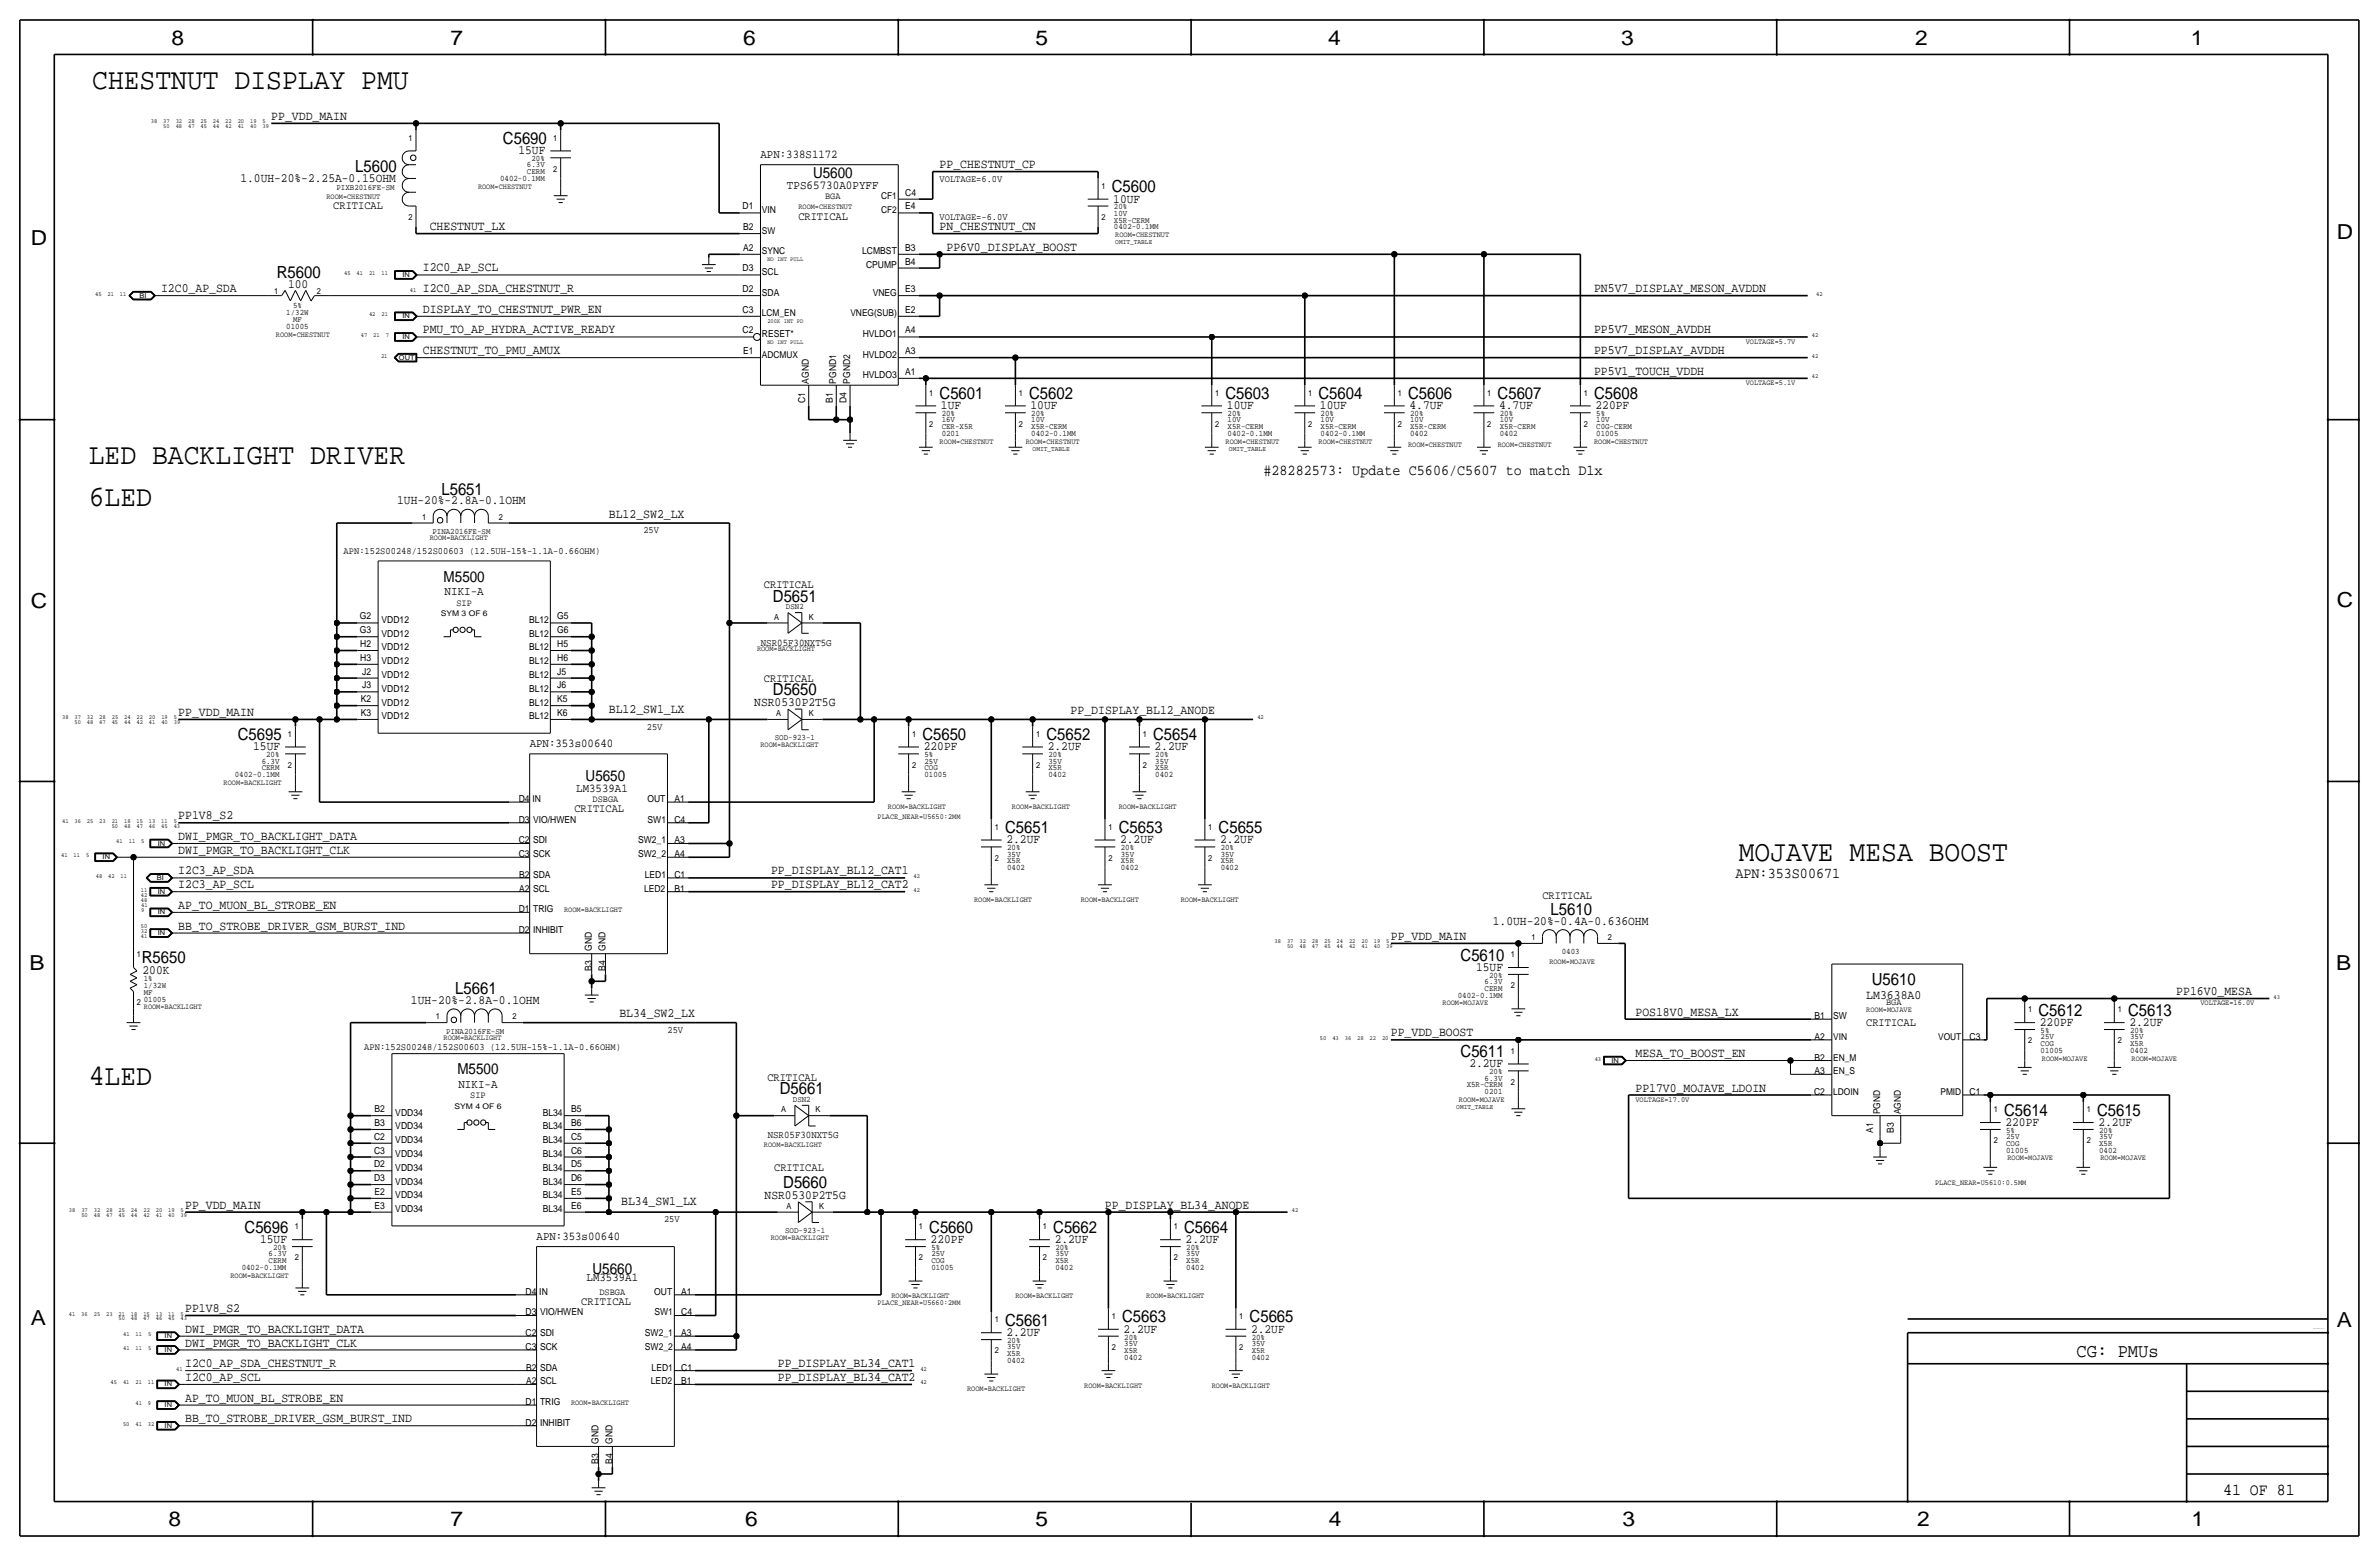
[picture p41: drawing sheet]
<svg xmlns="http://www.w3.org/2000/svg" width="877mm" height="574mm" viewBox="0 0 877 574" stroke-linecap="round" stroke-linejoin="round" font-family="sans-serif">
<defs><g id="words">
<g font-size="10.9">
<text x="34" y="32.8">CHESTNUT DISPLAY PMU</text>
<text x="32.7" y="171.2">LED BACKLIGHT DRIVER</text>
<text x="32.7" y="186.4">6LED</text>
<text x="641.1" y="317.2">MOJAVE MESA BOOST</text>
<text x="32.7" y="399.8">4LED</text>
</g>
<g font-size="7.6">
<text x="63.2" y="16.5">8</text>
<text x="166.1" y="16.5">7</text>
<text x="274" y="16.5">6</text>
<text x="381.7" y="16.5">5</text>
<text x="489.7" y="16.5">4</text>
<text x="597.6" y="16.5">3</text>
<text x="706.1" y="16.5">2</text>
<text x="807.7" y="16.5">1</text>
<text x="861.5" y="88.1">D</text>
<text x="11.4" y="90.4">D</text>
<text x="11.4" y="224.3">C</text>
<text x="861.5" y="223.8">C</text>
<text x="10.8" y="357.6">B</text>
<text x="861.3" y="357.4">B</text>
<text x="11.3" y="488.4">A</text>
<text x="861.5" y="489.2">A</text>
<text x="62.2" y="562.6">8</text>
<text x="166" y="562.6">7</text>
<text x="274.8" y="562.6">6</text>
<text x="381.7" y="562.6">5</text>
<text x="489.9" y="562.6">4</text>
<text x="598.1" y="562.6">3</text>
<text x="706.8" y="562.6">2</text>
<text x="807.9" y="562.6">1</text>
</g>
<text font-size="7.1" x="765.6" y="500.1">CG: PMUs</text>
<g font-size="6.2">
<text x="185.4" y="53.1">C5690</text>
<text x="131" y="63.2">L5600</text>
<text x="409.9" y="70.9">C5600</text>
<text x="102.1" y="102.6">R5600</text>
<text x="346.4" y="147.1">C5601</text>
<text x="379.4" y="147.1">C5602</text>
<text x="451.8" y="147.1">C5603</text>
<text x="486.1" y="147.1">C5604</text>
<text x="519.1" y="147.1">C5606</text>
<text x="552.1" y="147.1">C5607</text>
<text x="587.7" y="147.1">C5608</text>
<text x="162.7" y="182.4">L5651</text>
<text x="285" y="221.7">D5651</text>
<text x="285" y="256.3">D5650</text>
<text x="87.6" y="272.8">C5695</text>
<text x="340" y="272.8">C5650</text>
<text x="385.8" y="272.8">C5652</text>
<text x="425.1" y="272.8">C5654</text>
<text x="370.5" y="307.1">C5651</text>
<text x="412.4" y="307.1">C5653</text>
<text x="449.3" y="307.1">C5655</text>
<text x="571.7" y="337.3">L5610</text>
<text x="52.3" y="355.1">R5650</text>
<text x="538.5" y="354.1">C5610</text>
<text x="690.1" y="363">U5610</text>
<text x="167.8" y="366.5">L5661</text>
<text x="751.5" y="374.4">C5612</text>
<text x="784.5" y="374.4">C5613</text>
<text x="538.5" y="389.6">C5611</text>
<text x="287.5" y="403.3">D5661</text>
<text x="738.8" y="411.2">C5614</text>
<text x="773.1" y="411.2">C5615</text>
<text x="288.8" y="437.9">D5660</text>
<text x="90.2" y="454.4">C5696</text>
<text x="342.6" y="454.4">C5660</text>
<text x="388.3" y="454.4">C5662</text>
<text x="436.6" y="454.4">C5664</text>
<text x="370.5" y="488.7">C5661</text>
<text x="413.7" y="487.4">C5663</text>
<text x="460.7" y="487.4">C5665</text>
<text x="819.6" y="550.9">41 OF 81</text>
</g>
<g font-size="5.6">
<text x="299.7" y="65.8">U5600</text>
<text x="465.8" y="175">#28282573: Update C5606/C5607 to match D1x</text>
<text x="163.6" y="214.4">M5500</text>
<text x="215.9" y="288">U5650</text>
<text x="639.8" y="323.6">APN:353S00671</text>
<text x="168.6" y="396">M5500</text>
<text x="218.4" y="469.6">U5660</text>
</g>
<g font-size="4.7">
<text x="100" y="44.2">PP_VDD_MAIN</text>
<text x="191.1" y="56.9">15UF</text>
<text x="346.4" y="62">PP_CHESTNUT_CP</text>
<text x="88.6" y="67.1">1.0UH-20%-2.25A-0.15OHM</text>
<text x="410.4" y="74.7">10UF</text>
<text x="158.4" y="84.8">CHESTNUT_LX</text>
<text x="346.4" y="84.8">PN_CHESTNUT_CN</text>
<text x="348.9" y="92.4">PP6V0_DISPLAY_BOOST</text>
<text x="155.9" y="100.1">I2C0_AP_SCL</text>
<text x="59.4" y="107.7">I2C0_AP_SDA</text>
<text x="106.2" y="106.2">100</text>
<text x="155.9" y="107.7">I2C0_AP_SDA_CHESTNUT_R</text>
<text x="587.7" y="107.7">PN5V7_DISPLAY_MESON_AVDDN</text>
<text x="155.9" y="115.3">DISPLAY_TO_CHESTNUT_PWR_EN</text>
<text x="155.9" y="122.9">PMU_TO_AP_HYDRA_ACTIVE_READY</text>
<text x="587.7" y="122.9">PP5V7_MESON_AVDDH</text>
<text x="155.9" y="130.5">CHESTNUT_TO_PMU_AMUX</text>
<text x="587.7" y="130.5">PP5V7_DISPLAY_AVDDH</text>
<text x="587.7" y="138.2">PP5V1_TOUCH_VDDH</text>
<text x="346.9" y="150.9">1UF</text>
<text x="379.9" y="150.9">10UF</text>
<text x="452.3" y="150.9">10UF</text>
<text x="486.6" y="150.9">10UF</text>
<text x="519.6" y="150.9">4.7UF</text>
<text x="552.7" y="150.9">4.7UF</text>
<text x="588.2" y="150.9">220PF</text>
<text x="146.4" y="185.9">1UH-20%-2.8A-0.1OHM</text>
<text x="224.5" y="191">BL12_SW2_LX</text>
<text x="65.7" y="263.9">PP_VDD_MAIN</text>
<text x="224.5" y="262.9">BL12_SW1_LX</text>
<text x="278.1" y="260.4">NSR0530P2T5G</text>
<text x="394.7" y="263.2">PP_DISPLAY_BL12_ANODE</text>
<text x="93.3" y="276.6">15UF</text>
<text x="340.6" y="276.6">220PF</text>
<text x="386.3" y="276.6">2.2UF</text>
<text x="425.7" y="276.6">2.2UF</text>
<text x="65.7" y="302">PP1V8_S2</text>
<text x="65.7" y="309.6">DWI_PMGR_TO_BACKLIGHT_DATA</text>
<text x="371" y="310.9">2.2UF</text>
<text x="413" y="310.9">2.2UF</text>
<text x="449.8" y="310.9">2.2UF</text>
<text x="65.7" y="314.7">DWI_PMGR_TO_BACKLIGHT_CLK</text>
<text x="65.7" y="322.3">I2C3_AP_SDA</text>
<text x="284.3" y="322.3">PP_DISPLAY_BL12_CAT1</text>
<text x="65.7" y="327.4">I2C3_AP_SCL</text>
<text x="284.3" y="327.4">PP_DISPLAY_BL12_CAT2</text>
<text x="65.7" y="335">AP_TO_MUON_BL_STROBE_EN</text>
<text x="550.4" y="340.9">1.0UH-20%-0.4A-0.636OHM</text>
<text x="65.7" y="342.6">BB_TO_STROBE_DRIVER_GSM_BURST_IND</text>
<text x="512.8" y="346.5">PP_VDD_MAIN</text>
<text x="52.5" y="358.9">200K</text>
<text x="544.2" y="357.9">15UF</text>
<text x="151.5" y="370.1">1UH-20%-2.8A-0.1OHM</text>
<text x="688.1" y="368">LM3638A0</text>
<text x="802.3" y="366.8">PP16V0_MESA</text>
<text x="228.3" y="374.9">BL34_SW2_LX</text>
<text x="602.9" y="374.4">POS18V0_MESA_LX</text>
<text x="512.8" y="382">PP_VDD_BOOST</text>
<text x="752" y="378.2">220PF</text>
<text x="785.1" y="378.2">2.2UF</text>
<text x="602.9" y="389.6">MESA_TO_BOOST_EN</text>
<text x="541.7" y="393.4">2.2UF</text>
<text x="602.9" y="402.3">PP17V0_MOJAVE_LDOIN</text>
<text x="739.3" y="415">220PF</text>
<text x="773.6" y="415">2.2UF</text>
<text x="281.9" y="442">NSR0530P2T5G</text>
<text x="68.3" y="445.5">PP_VDD_MAIN</text>
<text x="229" y="444">BL34_SW1_LX</text>
<text x="407.4" y="445.5">PP_DISPLAY_BL34_ANODE</text>
<text x="95.9" y="458.2">15UF</text>
<text x="343.1" y="458.2">220PF</text>
<text x="388.8" y="458.2">2.2UF</text>
<text x="437.1" y="458.2">2.2UF</text>
<text x="68.3" y="483.6">PP1V8_S2</text>
<text x="68.3" y="491.2">DWI_PMGR_TO_BACKLIGHT_DATA</text>
<text x="414.2" y="491.2">2.2UF</text>
<text x="461.2" y="491.2">2.2UF</text>
<text x="68.3" y="496.3">DWI_PMGR_TO_BACKLIGHT_CLK</text>
<text x="371" y="492.5">2.2UF</text>
<text x="68.3" y="503.9">I2C0_AP_SDA_CHESTNUT_R</text>
<text x="286.8" y="503.9">PP_DISPLAY_BL34_CAT1</text>
<text x="68.3" y="509">I2C0_AP_SCL</text>
<text x="286.8" y="509">PP_DISPLAY_BL34_CAT2</text>
<text x="68.3" y="516.6">AP_TO_MUON_BL_STROBE_EN</text>
<text x="68.3" y="524.3">BB_TO_STROBE_DRIVER_GSM_BURST_IND</text>
</g>
<g font-size="4.5">
<text x="290.1" y="69.6">TPS65730A0PYFF</text>
<text x="163.9" y="219.5">NIKI-A</text>
<text x="169" y="401.1">NIKI-A</text>
</g>
<g font-size="4.4">
<text x="280.4" y="58.2">APN:338S1172</text>
<text x="195.3" y="275.3">APN:353s00640</text>
<text x="212.5" y="291.8">LM3539A1</text>
<text x="197.8" y="456.9">APN:353s00640</text>
<text x="216.3" y="472.2">LM3539A1</text>
</g>
<g font-size="4.3">
<text x="122.9" y="77.2">CRITICAL</text>
<text x="294.3" y="81">CRITICAL</text>
<text x="281.6" y="216.9">CRITICAL</text>
<text x="281.6" y="251.2">CRITICAL</text>
<text x="211.8" y="299.5">CRITICAL</text>
<text x="568.6" y="331.2">CRITICAL</text>
<text x="688" y="378.2">CRITICAL</text>
<text x="282.9" y="398.5">CRITICAL</text>
<text x="285.4" y="431.5">CRITICAL</text>
<text x="214.3" y="481.1">CRITICAL</text>
</g>
<g font-size="3.8">
<text x="280.5" y="237.9">NSR05F30NXT5G</text>
<text x="283" y="419.6">NSR05F30NXT5G</text>
</g>
<g font-size="3.6">
<text x="346.4" y="67">VOLTAGE=6.0V</text>
<text x="346.4" y="81">VOLTAGE=-6.0V</text>
<text x="237.2" y="196.6">25V</text>
<text x="126.7" y="204.2">APN:152S00248/152S00603 (12.5UH-15%-1.1A-0.66OHM)</text>
<text x="238.5" y="269">25V</text>
<text x="246.1" y="380.7">25V</text>
<text x="134.3" y="387.1">APN:152S00248/152S00603 (12.5UH-15%-1.1A-0.66OHM)</text>
<text x="244.8" y="450.6">25V</text>
</g>
<g font-size="3.5">
<text x="273.8" y="77.2">D1</text>
<text x="304.2" y="73.4">BGA</text>
<text x="324.8" y="73.4">CF1</text>
<text x="333.7" y="77.2">E4</text>
<text x="333.7" y="72.1">C4</text>
<text x="280.9" y="78.5">VIN</text>
<text x="324.8" y="78.5">CF2</text>
<text x="274" y="84.8">B2</text>
<text x="280.9" y="86.1">SW</text>
<text x="274" y="92.4">A2</text>
<text x="280.9" y="93.7">SYNC</text>
<text x="317.9" y="93.7">LCMBST</text>
<text x="333.7" y="92.4">B3</text>
<text x="273.8" y="100.1">D3</text>
<text x="280.9" y="101.3">SCL</text>
<text x="319.3" y="98.8">CPUMP</text>
<text x="333.7" y="97.5">B4</text>
<text x="273.8" y="107.7">D2</text>
<text x="333.7" y="107.7">E3</text>
<text x="280.9" y="108.9">SDA</text>
<text x="321.7" y="108.9">VNEG</text>
<text x="273.8" y="115.3">C3</text>
<text x="280.9" y="116.6">LCM_EN</text>
<text x="313.5" y="116.6">VNEG(SUB)</text>
<text x="333.7" y="115.3">E2</text>
<text x="273.8" y="122.9">C2</text>
<text x="280.9" y="124.2">RESET*</text>
<text x="318" y="124.2">HVLDO1</text>
<text x="333.7" y="122.9">A4</text>
<text x="274" y="130.5">E1</text>
<text x="280.9" y="131.8">ADCMUX</text>
<text x="318" y="131.8">HVLDO2</text>
<text x="333.7" y="130.5">A3</text>
<text x="298.2" y="141.5" transform="rotate(-90 298.2 141.5)">AGND</text>
<text x="308.3" y="141.5" transform="rotate(-90 308.3 141.5)">PGND1</text>
<text x="313.4" y="141.5" transform="rotate(-90 313.4 141.5)">PGND2</text>
<text x="318" y="139.4">HVLDO3</text>
<text x="333.7" y="138.2">A1</text>
<text x="296.9" y="148.6" transform="rotate(-90 296.9 148.6)">C1</text>
<text x="307" y="148.4" transform="rotate(-90 307 148.4)">B1</text>
<text x="312.1" y="148.6" transform="rotate(-90 312.1 148.6)">D4</text>
<text x="168.3" y="223.3">SIP</text>
<text x="132.7" y="233.4">G3</text>
<text x="132.7" y="228.3">G2</text>
<text x="140.7" y="229.6">VDD12</text>
<text x="195" y="229.6">BL12</text>
<text x="205.4" y="233.4">G6</text>
<text x="205.4" y="228.3">G5</text>
<text x="132.8" y="238.5">H2</text>
<text x="140.7" y="239.8">VDD12</text>
<text x="140.7" y="234.7">VDD12</text>
<text x="195" y="234.7">BL12</text>
<text x="195" y="239.8">BL12</text>
<text x="205.4" y="238.5">H5</text>
<text x="132.8" y="243.6">H3</text>
<text x="140.7" y="244.8">VDD12</text>
<text x="195" y="244.8">BL12</text>
<text x="205.4" y="243.6">H6</text>
<text x="133.5" y="248.6">J2</text>
<text x="140.7" y="249.9">VDD12</text>
<text x="195" y="249.9">BL12</text>
<text x="205.4" y="248.6">J5</text>
<text x="133.5" y="253.7">J3</text>
<text x="140.7" y="255">VDD12</text>
<text x="195" y="255">BL12</text>
<text x="205.4" y="253.7">J6</text>
<text x="133" y="263.9">K3</text>
<text x="133" y="258.8">K2</text>
<text x="140.7" y="260.1">VDD12</text>
<text x="195" y="260.1">BL12</text>
<text x="205.4" y="263.9">K6</text>
<text x="205.4" y="258.8">K5</text>
<text x="140.7" y="265.2">VDD12</text>
<text x="195" y="265.2">BL12</text>
<text x="191.2" y="295.6">D4</text>
<text x="196.3" y="295.6">IN</text>
<text x="218.5" y="295.6">DSBGA</text>
<text x="238.7" y="295.6">OUT</text>
<text x="248.6" y="295.6">A1</text>
<text x="191.2" y="303.3">D3</text>
<text x="196.5" y="303.3">VIO/HWEN</text>
<text x="238.7" y="303.3">SW1</text>
<text x="248.6" y="303.3">C4</text>
<text x="191.2" y="310.9">C2</text>
<text x="196.5" y="310.9">SDI</text>
<text x="235.2" y="310.9">SW2_1</text>
<text x="248.6" y="310.9">A3</text>
<text x="191.2" y="316">C3</text>
<text x="196.5" y="316">SCK</text>
<text x="235.2" y="316">SW2_2</text>
<text x="248.6" y="316">A4</text>
<text x="191.4" y="323.6">B2</text>
<text x="196.5" y="323.6">SDA</text>
<text x="237.7" y="323.6">LED1</text>
<text x="248.6" y="323.6">C1</text>
<text x="191.4" y="328.7">A2</text>
<text x="196.5" y="328.7">SCL</text>
<text x="237.4" y="328.7">LED2</text>
<text x="248.6" y="328.7">B1</text>
<text x="191.2" y="336.3">D1</text>
<text x="196.5" y="336.3">TRIG</text>
<text x="191.2" y="343.9">D2</text>
<text x="196.5" y="343.9">INHIBIT</text>
<text x="218.1" y="350.5" transform="rotate(-90 218.1 350.5)">GND</text>
<text x="223.2" y="350.5" transform="rotate(-90 223.2 350.5)">GND</text>
<text x="218.1" y="357.9" transform="rotate(-90 218.1 357.9)">B3</text>
<text x="223.2" y="357.9" transform="rotate(-90 223.2 357.9)">B4</text>
<text x="695.4" y="370.6">BGA</text>
<text x="668.9" y="375.7">B1</text>
<text x="675.8" y="375.7">SW</text>
<text x="668.9" y="383.3">A2</text>
<text x="675.8" y="383.3">VIN</text>
<text x="714.5" y="383.3">VOUT</text>
<text x="726.1" y="383.3">C3</text>
<text x="668.9" y="396">A3</text>
<text x="668.9" y="390.9">B2</text>
<text x="675.8" y="396">EN_S</text>
<text x="675.8" y="390.9">EN_M</text>
<text x="173.4" y="404.9">SIP</text>
<text x="668.8" y="403.6">C2</text>
<text x="675.8" y="403.6">LDOIN</text>
<text x="715.4" y="403.6">PMID</text>
<text x="726.1" y="403.6">C1</text>
<text x="138.1" y="409.9">B2</text>
<text x="145.7" y="411.2">VDD34</text>
<text x="200.1" y="411.2">BL34</text>
<text x="210.5" y="409.9">B5</text>
<text x="693.1" y="410.7" transform="rotate(-90 693.1 410.7)">PGND</text>
<text x="700.7" y="410.7" transform="rotate(-90 700.7 410.7)">AGND</text>
<text x="138.1" y="415">B3</text>
<text x="145.7" y="416.3">VDD34</text>
<text x="200.1" y="416.3">BL34</text>
<text x="210.5" y="415">B6</text>
<text x="690.6" y="417.6" transform="rotate(-90 690.6 417.6)">A1</text>
<text x="698.2" y="417.6" transform="rotate(-90 698.2 417.6)">B3</text>
<text x="137.9" y="425.2">C3</text>
<text x="137.9" y="420.1">C2</text>
<text x="145.7" y="421.4">VDD34</text>
<text x="200.1" y="421.4">BL34</text>
<text x="210.5" y="425.2">C6</text>
<text x="210.5" y="420.1">C5</text>
<text x="137.9" y="430.3">D2</text>
<text x="145.7" y="426.5">VDD34</text>
<text x="145.7" y="431.5">VDD34</text>
<text x="200.1" y="426.5">BL34</text>
<text x="200.1" y="431.5">BL34</text>
<text x="210.5" y="430.3">D5</text>
<text x="137.9" y="435.3">D3</text>
<text x="145.7" y="436.6">VDD34</text>
<text x="200.1" y="436.6">BL34</text>
<text x="210.5" y="435.3">D6</text>
<text x="138.1" y="440.4">E2</text>
<text x="145.7" y="441.7">VDD34</text>
<text x="200.1" y="441.7">BL34</text>
<text x="210.5" y="440.4">E5</text>
<text x="138.1" y="445.5">E3</text>
<text x="145.7" y="446.8">VDD34</text>
<text x="200.1" y="446.8">BL34</text>
<text x="210.5" y="445.5">E6</text>
<text x="193.8" y="477.3">D4</text>
<text x="198.8" y="477.3">IN</text>
<text x="221" y="477.3">DSBGA</text>
<text x="241.2" y="477.3">OUT</text>
<text x="251.2" y="477.3">A1</text>
<text x="193.8" y="484.9">D3</text>
<text x="199.1" y="484.9">VIO/HWEN</text>
<text x="241.3" y="484.9">SW1</text>
<text x="251.2" y="484.9">C4</text>
<text x="193.8" y="492.5">C2</text>
<text x="193.8" y="497.6">C3</text>
<text x="199.1" y="492.5">SDI</text>
<text x="199.1" y="497.6">SCK</text>
<text x="237.8" y="492.5">SW2_1</text>
<text x="237.8" y="497.6">SW2_2</text>
<text x="251.2" y="497.6">A4</text>
<text x="251.2" y="492.5">A3</text>
<text x="194" y="505.2">B2</text>
<text x="199.1" y="505.2">SDA</text>
<text x="240.2" y="505.2">LED1</text>
<text x="251.2" y="505.2">C1</text>
<text x="194" y="510.3">A2</text>
<text x="199.1" y="510.3">SCL</text>
<text x="240" y="510.3">LED2</text>
<text x="251.2" y="510.3">B1</text>
<text x="193.8" y="517.9">D1</text>
<text x="199.1" y="517.9">TRIG</text>
<text x="193.8" y="525.5">D2</text>
<text x="199.1" y="525.5">INHIBIT</text>
<text x="220.7" y="532.1" transform="rotate(-90 220.7 532.1)">GND</text>
<text x="225.8" y="532.1" transform="rotate(-90 225.8 532.1)">GND</text>
<text x="220.7" y="539.5" transform="rotate(-90 220.7 539.5)">B3</text>
<text x="225.8" y="539.5" transform="rotate(-90 225.8 539.5)">B4</text>
</g>
<g font-size="3.1">
<text x="150.6" y="51.8">1</text>
<text x="203.9" y="51.8">1</text>
<text x="195.9" y="59.4">20%</text>
<text x="194.3" y="61.7">6.3V</text>
<text x="194.3" y="64.3">CERM</text>
<text x="203.9" y="63.2">2</text>
<text x="124" y="70.1">PIXB2016FE-SM</text>
<text x="184.4" y="66.8">0402-0.1MM</text>
<text x="406.1" y="69.6">1</text>
<text x="410.7" y="77.2">20%</text>
<text x="150.6" y="81">2</text>
<text x="406.1" y="81">2</text>
<text x="410.7" y="79.5">10V</text>
<text x="410.7" y="82">X5R-CERM</text>
<text x="410.7" y="84.6">0402-0.1MM</text>
<text x="101" y="108.2">1</text>
<text x="108" y="113.5">5%</text>
<text x="116.8" y="108.2">2</text>
<text x="105.6" y="116.1">1/32W</text>
<text x="108" y="118.6">MF</text>
<text x="105.6" y="121.2">01005</text>
<text x="342.6" y="145.8">1</text>
<text x="375.6" y="145.8">1</text>
<text x="448" y="145.8">1</text>
<text x="482.3" y="145.8">1</text>
<text x="515.3" y="145.8">1</text>
<text x="548.3" y="145.8">1</text>
<text x="583.9" y="145.8">1</text>
<text x="347.2" y="155.7">16V</text>
<text x="347.2" y="153.4">20%</text>
<text x="380.2" y="153.4">20%</text>
<text x="380.2" y="155.7">10V</text>
<text x="452.6" y="153.4">20%</text>
<text x="452.6" y="155.7">10V</text>
<text x="486.9" y="155.7">10V</text>
<text x="486.9" y="153.4">20%</text>
<text x="519.9" y="153.4">20%</text>
<text x="519.9" y="155.7">10V</text>
<text x="552.9" y="155.7">10V</text>
<text x="552.9" y="153.4">20%</text>
<text x="588.5" y="153.4">5%</text>
<text x="588.5" y="155.7">10V</text>
<text x="342.6" y="157.2">2</text>
<text x="347.2" y="158.2">CER-X5R</text>
<text x="347.2" y="160.8">0201</text>
<text x="375.6" y="157.2">2</text>
<text x="380.2" y="158.2">X5R-CERM</text>
<text x="380.2" y="160.8">0402-0.1MM</text>
<text x="448" y="157.2">2</text>
<text x="452.6" y="160.8">0402-0.1MM</text>
<text x="452.6" y="158.2">X5R-CERM</text>
<text x="482.3" y="157.2">2</text>
<text x="486.9" y="158.2">X5R-CERM</text>
<text x="486.9" y="160.8">0402-0.1MM</text>
<text x="515.3" y="157.2">2</text>
<text x="519.9" y="160.8">0402</text>
<text x="519.9" y="158.2">X5R-CERM</text>
<text x="548.3" y="157.2">2</text>
<text x="552.9" y="160.8">0402</text>
<text x="552.9" y="158.2">X5R-CERM</text>
<text x="583.9" y="157.2">2</text>
<text x="588.5" y="158.2">C0G-CERM</text>
<text x="588.5" y="160.8">01005</text>
<text x="155.6" y="191.5">1</text>
<text x="183.8" y="191.5">2</text>
<text x="159.4" y="196.8">PINA2016FE-SM</text>
<text x="289.8" y="224.5">DSN2</text>
<text x="285.4" y="228.3">A</text>
<text x="298.1" y="228.3">K</text>
<text x="286.2" y="263.9">A</text>
<text x="298.1" y="263.9">K</text>
<text x="106.1" y="271.5">1</text>
<text x="285.6" y="272.8">SOD-923-1</text>
<text x="336.2" y="271.5">1</text>
<text x="382" y="271.5">1</text>
<text x="421.3" y="271.5">1</text>
<text x="96.5" y="281.4">6.3V</text>
<text x="98.1" y="279.1">20%</text>
<text x="340.8" y="281.4">25V</text>
<text x="340.8" y="279.1">5%</text>
<text x="386.5" y="281.4">35V</text>
<text x="386.5" y="279.1">20%</text>
<text x="425.9" y="281.4">35V</text>
<text x="425.9" y="279.1">20%</text>
<text x="86.6" y="286.5">0402-0.1MM</text>
<text x="96.5" y="284">CERM</text>
<text x="106.1" y="283">2</text>
<text x="336.2" y="283">2</text>
<text x="340.8" y="286.5">01005</text>
<text x="340.8" y="284">COG</text>
<text x="382" y="283">2</text>
<text x="386.5" y="286.5">0402</text>
<text x="386.5" y="284">X5R</text>
<text x="421.3" y="283">2</text>
<text x="425.9" y="286.5">0402</text>
<text x="425.9" y="284">X5R</text>
<text x="366.7" y="305.8">1</text>
<text x="408.6" y="305.8">1</text>
<text x="445.5" y="305.8">1</text>
<text x="366.7" y="317.2">2</text>
<text x="371.3" y="313.4">20%</text>
<text x="371.3" y="315.7">35V</text>
<text x="408.6" y="317.2">2</text>
<text x="413.2" y="313.4">20%</text>
<text x="413.2" y="315.7">35V</text>
<text x="445.5" y="317.2">2</text>
<text x="450" y="315.7">35V</text>
<text x="450" y="313.4">20%</text>
<text x="371.3" y="318.3">X5R</text>
<text x="371.3" y="320.8">0402</text>
<text x="413.2" y="320.8">0402</text>
<text x="413.2" y="318.3">X5R</text>
<text x="450" y="318.3">X5R</text>
<text x="450" y="320.8">0402</text>
<text x="564.6" y="346.5">1</text>
<text x="592.8" y="346.5">2</text>
<text x="50.5" y="352.8">1</text>
<text x="557" y="352.8">1</text>
<text x="575.8" y="351.8">0403</text>
<text x="53" y="364.2">1/32W</text>
<text x="53" y="361.7">1%</text>
<text x="547.3" y="365.3">CERM</text>
<text x="547.3" y="362.7">6.3V</text>
<text x="549" y="360.4">20%</text>
<text x="557" y="364.2">2</text>
<text x="50.5" y="370.6">2</text>
<text x="53" y="366.8">MF</text>
<text x="53" y="369.3">01005</text>
<text x="537.4" y="367.8">0402-0.1MM</text>
<text x="160.7" y="375.7">1</text>
<text x="188.9" y="375.7">2</text>
<text x="747.7" y="373.1">1</text>
<text x="780.7" y="373.1">1</text>
<text x="164.5" y="381">PINA2016FE-SM</text>
<text x="752.3" y="380.7">5%</text>
<text x="752.3" y="383">25V</text>
<text x="785.3" y="380.7">20%</text>
<text x="785.3" y="383">35V</text>
<text x="557" y="388.4">1</text>
<text x="747.7" y="384.6">2</text>
<text x="752.3" y="388.1">01005</text>
<text x="752.3" y="385.6">COG</text>
<text x="780.7" y="384.6">2</text>
<text x="785.3" y="385.6">X5R</text>
<text x="785.3" y="388.1">0402</text>
<text x="549" y="396">20%</text>
<text x="540.7" y="400.8">X5R-CERM</text>
<text x="547.3" y="398.3">6.3V</text>
<text x="557" y="399.8">2</text>
<text x="292.3" y="406.1">DSN2</text>
<text x="547.3" y="403.4">0201</text>
<text x="288" y="410">A</text>
<text x="300.7" y="410">K</text>
<text x="735" y="410">1</text>
<text x="769.3" y="410">1</text>
<text x="739.6" y="419.9">25V</text>
<text x="739.6" y="417.6">5%</text>
<text x="773.9" y="419.9">35V</text>
<text x="773.9" y="417.6">20%</text>
<text x="735" y="421.4">2</text>
<text x="739.6" y="422.4">COG</text>
<text x="739.6" y="424.9">01005</text>
<text x="769.3" y="421.4">2</text>
<text x="773.9" y="422.4">X5R</text>
<text x="773.9" y="424.9">0402</text>
<text x="290" y="445.5">A</text>
<text x="302" y="445.5">K</text>
<text x="108.7" y="453.1">1</text>
<text x="289.5" y="454.4">SOD-923-1</text>
<text x="338.8" y="453.1">1</text>
<text x="384.5" y="453.1">1</text>
<text x="432.8" y="453.1">1</text>
<text x="100.7" y="460.8">20%</text>
<text x="343.4" y="460.8">5%</text>
<text x="389.1" y="460.8">20%</text>
<text x="437.3" y="460.8">20%</text>
<text x="99" y="465.6">CERM</text>
<text x="99" y="463">6.3V</text>
<text x="108.7" y="464.6">2</text>
<text x="338.8" y="464.6">2</text>
<text x="343.4" y="465.6">COG</text>
<text x="343.4" y="463">25V</text>
<text x="384.5" y="464.6">2</text>
<text x="389.1" y="463">35V</text>
<text x="389.1" y="465.6">X5R</text>
<text x="432.8" y="464.6">2</text>
<text x="437.3" y="463">35V</text>
<text x="437.3" y="465.6">X5R</text>
<text x="89.1" y="468.1">0402-0.1MM</text>
<text x="343.4" y="468.1">01005</text>
<text x="389.1" y="468.1">0402</text>
<text x="437.3" y="468.1">0402</text>
<text x="366.7" y="487.4">1</text>
<text x="409.9" y="486.2">1</text>
<text x="456.9" y="486.2">1</text>
<text x="371.3" y="495">20%</text>
<text x="371.3" y="497.3">35V</text>
<text x="409.9" y="497.6">2</text>
<text x="414.5" y="496.1">35V</text>
<text x="414.5" y="493.8">20%</text>
<text x="456.9" y="497.6">2</text>
<text x="461.5" y="493.8">20%</text>
<text x="461.5" y="496.1">35V</text>
<text x="366.7" y="498.9">2</text>
<text x="371.3" y="499.9">X5R</text>
<text x="371.3" y="502.4">0402</text>
<text x="414.5" y="501.1">0402</text>
<text x="414.5" y="498.6">X5R</text>
<text x="461.5" y="498.6">X5R</text>
<text x="461.5" y="501.1">0402</text>
</g>
<g font-size="2.9">
<text x="176.2" y="69.6">ROOM=CHESTNUT</text>
<text x="120.3" y="73.4">ROOM=CHESTNUT</text>
<text x="294.3" y="77.2">ROOM=CHESTNUT</text>
<text x="411.2" y="87.4">ROOM=CHESTNUT</text>
<text x="101.7" y="124.2">ROOM=CHESTNUT</text>
<text x="643.6" y="126.7">VOLTAGE=5.7V</text>
<text x="643.6" y="142">VOLTAGE=5.1V</text>
<text x="346.4" y="163.6">ROOM=CHESTNUT</text>
<text x="378.2" y="163.6">ROOM=CHESTNUT</text>
<text x="451.8" y="163.6">ROOM=CHESTNUT</text>
<text x="486.1" y="163.6">ROOM=CHESTNUT</text>
<text x="519.1" y="164.8">ROOM=CHESTNUT</text>
<text x="552.1" y="164.8">ROOM=CHESTNUT</text>
<text x="587.7" y="163.6">ROOM=CHESTNUT</text>
<text x="158.4" y="199.1">ROOM=BACKLIGHT</text>
<text x="162.5" y="227.1">SYM 3 OF 6</text>
<text x="279.1" y="239.8">ROOM=BACKLIGHT</text>
<text x="280.4" y="275.3">ROOM=BACKLIGHT</text>
<text x="82.4" y="289.3">ROOM=BACKLIGHT</text>
<text x="327.4" y="298.2">ROOM=BACKLIGHT</text>
<text x="373.1" y="298.2">ROOM=BACKLIGHT</text>
<text x="412.4" y="298.2">ROOM=BACKLIGHT</text>
<text x="323.5" y="302">PLACE_NEAR=U5650:2MM</text>
<text x="359.1" y="332.5">ROOM=BACKLIGHT</text>
<text x="398.5" y="332.5">ROOM=BACKLIGHT</text>
<text x="435.3" y="332.5">ROOM=BACKLIGHT</text>
<text x="208" y="336.3">ROOM=BACKLIGHT</text>
<text x="571.2" y="355.3">ROOM=MOJAVE</text>
<text x="53" y="371.9">ROOM=BACKLIGHT</text>
<text x="531.8" y="370.6">ROOM=MOJAVE</text>
<text x="811.2" y="370.6">VOLTAGE=16.0V</text>
<text x="688" y="373.1">ROOM=MOJAVE</text>
<text x="163.5" y="383.3">ROOM=BACKLIGHT</text>
<text x="752.8" y="390.9">ROOM=MOJAVE</text>
<text x="785.8" y="390.9">ROOM=MOJAVE</text>
<text x="537.9" y="406.1">ROOM=MOJAVE</text>
<text x="603" y="406.1">VOLTAGE=17.0V</text>
<text x="167.6" y="408.7">SYM 4 OF 6</text>
<text x="281.6" y="422.7">ROOM=BACKLIGHT</text>
<text x="740.1" y="427.7">ROOM=MOJAVE</text>
<text x="774.4" y="427.7">ROOM=MOJAVE</text>
<text x="713.4" y="436.6">PLACE_NEAR=U5610:0.5MM</text>
<text x="284.2" y="456.9">ROOM=BACKLIGHT</text>
<text x="85" y="470.9">ROOM=BACKLIGHT</text>
<text x="328.6" y="478.5">ROOM=BACKLIGHT</text>
<text x="374.3" y="478.5">ROOM=BACKLIGHT</text>
<text x="422.6" y="478.5">ROOM=BACKLIGHT</text>
<text x="323.5" y="481.1">PLACE_NEAR=U5660:2MM</text>
<text x="356.6" y="512.8">ROOM=BACKLIGHT</text>
<text x="399.7" y="511.6">ROOM=BACKLIGHT</text>
<text x="446.7" y="511.6">ROOM=BACKLIGHT</text>
<text x="210.5" y="517.9">ROOM=BACKLIGHT</text>
</g>
<g font-size="2.6">
<text x="411.2" y="89.9">OMIT_TABLE</text>
<text x="380.7" y="166.1">OMIT_TABLE</text>
<text x="453.1" y="166.1">OMIT_TABLE</text>
<text x="536.9" y="408.7">OMIT_TABLE</text>
</g>
<g font-size="2.5">
<text x="148.3" y="102.1">IN</text>
<text x="51.5" y="109.7">BI</text>
<text x="148.3" y="117.3">IN</text>
<text x="148.3" y="125">IN</text>
<text x="147.1" y="132.6">OUT</text>
<text x="58.2" y="311.7">IN</text>
<text x="37.8" y="316.7">IN</text>
<text x="57.8" y="324.4">BI</text>
<text x="58.2" y="329.4">IN</text>
<text x="58.2" y="337.1">IN</text>
<text x="58.2" y="344.7">IN</text>
<text x="594.1" y="391.7">IN</text>
<text x="60.7" y="493.3">IN</text>
<text x="60.7" y="498.3">IN</text>
<text x="60.7" y="511">IN</text>
<text x="60.7" y="518.7">IN</text>
<text x="60.7" y="526.3">IN</text>
</g>
<g font-size="2.3">
<text x="55.6" y="45.5">38</text>
<text x="60.2" y="47.3">50</text>
<text x="60.2" y="45.5">37</text>
<text x="64.8" y="47.3">48</text>
<text x="64.8" y="45.5">32</text>
<text x="69.3" y="47.3">47</text>
<text x="69.3" y="45.5">28</text>
<text x="73.9" y="47.3">45</text>
<text x="73.9" y="45.5">25</text>
<text x="78.5" y="47.3">44</text>
<text x="78.5" y="45.5">24</text>
<text x="83.1" y="47.3">42</text>
<text x="83.1" y="45.5">22</text>
<text x="87.6" y="47.3">41</text>
<text x="87.6" y="45.5">20</text>
<text x="92.2" y="47.3">40</text>
<text x="92.2" y="45.5">19</text>
<text x="96.8" y="47.3">39</text>
<text x="96.8" y="45.5">5</text>
<text x="126.9" y="101.4">45</text>
<text x="131.5" y="101.4">41</text>
<text x="136.1" y="101.4">21</text>
<text x="140.6" y="101.4">11</text>
<text x="282.9" y="96.3">NO INT PULL</text>
<text x="151.1" y="107.7">41</text>
<text x="35.1" y="109">45</text>
<text x="39.6" y="109">21</text>
<text x="44.2" y="109">11</text>
<text x="669.5" y="109">42</text>
<text x="136.1" y="116.6">42</text>
<text x="140.6" y="116.6">21</text>
<text x="282.9" y="119.1">200K INT PD</text>
<text x="133.1" y="124.2">47</text>
<text x="137.6" y="124.2">21</text>
<text x="142.2" y="124.2">7</text>
<text x="668" y="124.2">42</text>
<text x="140.5" y="131.8">21</text>
<text x="282.9" y="126.7">NO INT PULL</text>
<text x="668" y="131.8">42</text>
<text x="668" y="139.4">42</text>
<text x="22.9" y="265.2">38</text>
<text x="27.5" y="267">50</text>
<text x="27.5" y="265.2">37</text>
<text x="32" y="267">48</text>
<text x="32" y="265.2">32</text>
<text x="36.6" y="267">47</text>
<text x="36.6" y="265.2">28</text>
<text x="41.2" y="267">45</text>
<text x="41.2" y="265.2">25</text>
<text x="45.8" y="267">44</text>
<text x="45.8" y="265.2">24</text>
<text x="50.3" y="267">42</text>
<text x="50.3" y="265.2">22</text>
<text x="54.9" y="267">41</text>
<text x="54.9" y="265.2">20</text>
<text x="59.5" y="267">40</text>
<text x="59.5" y="265.2">19</text>
<text x="64.1" y="267">39</text>
<text x="64.1" y="265.2">5</text>
<text x="463.5" y="265.2">42</text>
<text x="22.9" y="303.3">41</text>
<text x="27.5" y="303.3">36</text>
<text x="32" y="303.3">25</text>
<text x="36.6" y="303.3">23</text>
<text x="41.2" y="305.1">50</text>
<text x="41.2" y="303.3">21</text>
<text x="45.8" y="305.1">48</text>
<text x="45.8" y="303.3">18</text>
<text x="50.3" y="305.1">47</text>
<text x="50.3" y="303.3">15</text>
<text x="54.9" y="305.1">46</text>
<text x="54.9" y="303.3">13</text>
<text x="59.5" y="305.1">45</text>
<text x="59.5" y="303.3">11</text>
<text x="64" y="305.1">43</text>
<text x="64" y="303.3">5</text>
<text x="42.9" y="310.9">41</text>
<text x="47.5" y="310.9">11</text>
<text x="52" y="310.9">5</text>
<text x="22.6" y="316">41</text>
<text x="27.1" y="316">11</text>
<text x="31.7" y="316">5</text>
<text x="35.3" y="323.6">48</text>
<text x="39.9" y="323.6">42</text>
<text x="44.5" y="323.6">11</text>
<text x="336.8" y="323.6">42</text>
<text x="52" y="328.7">11</text>
<text x="336.8" y="328.7">42</text>
<text x="52" y="332.3">48</text>
<text x="52" y="330.5">42</text>
<text x="52" y="334.5">41</text>
<text x="52" y="336.3">9</text>
<text x="52" y="342.1">50</text>
<text x="52" y="345.7">41</text>
<text x="52" y="343.9">32</text>
<text x="469.9" y="347.7">38</text>
<text x="474.5" y="347.7">37</text>
<text x="479.1" y="347.7">32</text>
<text x="483.6" y="347.7">28</text>
<text x="488.2" y="347.7">25</text>
<text x="492.8" y="347.7">24</text>
<text x="497.4" y="347.7">22</text>
<text x="501.9" y="347.7">20</text>
<text x="506.5" y="347.7">19</text>
<text x="511.1" y="347.7">5</text>
<text x="474.5" y="349.6">50</text>
<text x="479.1" y="349.6">48</text>
<text x="483.6" y="349.6">47</text>
<text x="488.2" y="349.6">45</text>
<text x="492.8" y="349.6">44</text>
<text x="497.3" y="349.6">42</text>
<text x="501.9" y="349.6">41</text>
<text x="506.5" y="349.6">40</text>
<text x="511.1" y="349.6">39</text>
<text x="838.2" y="368">43</text>
<text x="486.6" y="383.3">50</text>
<text x="491.2" y="383.3">43</text>
<text x="495.8" y="383.3">36</text>
<text x="500.4" y="383.3">28</text>
<text x="504.9" y="383.3">22</text>
<text x="509.5" y="383.3">20</text>
<text x="587.9" y="390.9">43</text>
<text x="25.4" y="446.8">38</text>
<text x="30" y="448.6">50</text>
<text x="30" y="446.8">37</text>
<text x="34.6" y="448.6">48</text>
<text x="34.6" y="446.8">32</text>
<text x="39.1" y="448.6">47</text>
<text x="39.1" y="446.8">28</text>
<text x="43.7" y="448.6">45</text>
<text x="43.7" y="446.8">25</text>
<text x="48.3" y="448.6">44</text>
<text x="48.3" y="446.8">24</text>
<text x="52.9" y="448.6">42</text>
<text x="52.9" y="446.8">22</text>
<text x="57.4" y="448.6">41</text>
<text x="57.4" y="446.8">20</text>
<text x="62" y="448.6">40</text>
<text x="62" y="446.8">19</text>
<text x="66.6" y="448.6">39</text>
<text x="66.6" y="446.8">5</text>
<text x="476.2" y="446.8">42</text>
<text x="25.4" y="484.9">41</text>
<text x="30" y="484.9">36</text>
<text x="34.6" y="484.9">25</text>
<text x="39.1" y="484.9">23</text>
<text x="43.7" y="484.9">21</text>
<text x="48.3" y="484.9">18</text>
<text x="52.8" y="484.9">15</text>
<text x="57.4" y="484.9">13</text>
<text x="62" y="484.9">11</text>
<text x="66.6" y="484.9">5</text>
<text x="43.7" y="486.7">50</text>
<text x="48.3" y="486.7">48</text>
<text x="52.8" y="486.7">47</text>
<text x="57.4" y="486.7">46</text>
<text x="62" y="486.7">45</text>
<text x="66.6" y="486.7">43</text>
<text x="45.4" y="492.5">41</text>
<text x="45.4" y="497.6">41</text>
<text x="50" y="492.5">11</text>
<text x="50" y="497.6">11</text>
<text x="54.6" y="492.5">5</text>
<text x="54.6" y="497.6">5</text>
<text x="65" y="505.2">41</text>
<text x="339.3" y="505.2">42</text>
<text x="40.8" y="510.3">45</text>
<text x="45.4" y="510.3">41</text>
<text x="49.9" y="510.3">21</text>
<text x="54.5" y="510.3">11</text>
<text x="339.3" y="510.3">42</text>
<text x="50" y="517.9">41</text>
<text x="54.6" y="517.9">9</text>
<text x="45.4" y="525.5">50</text>
<text x="49.9" y="525.5">41</text>
<text x="54.5" y="525.5">32</text>
</g>
<text font-size=".4" x="852.9" y="490">SYNC_DATE=04/14/2017</text>
</g></defs>
<g fill="none" stroke="#000" stroke-width=".37">
<path d="M150.8 55.6h2.6zM150.8 55.6a2.54 2.54 0 0 0-2.5 2.6 2.54 2.54 0 0 0 2.5 2.5 2.54 2.54 0 0 0-2.5 2.5 2.54 2.54 0 0 0 2.5 2.6 2.54 2.54 0 0 0-2.5 2.5 2.54 2.54 0 0 0 2.5 2.6 2.54 2.54 0 0 0-2.5 2.5 2.54 2.54 0 0 0 2.5 2.5M153.4 48v7.6zM202.9 58.2h7.6zM202.9 55.6h7.6zM206.7 48v7.6zM206.7 58.2v7.6zM150.8 60.7h2.6zM150.8 65.8h2.6zM150.8 70.9h2.6zM150.8 75.9h2.6zM153.4 75.9v7.7z"/>
<path d="M204.2 72.1h5zM205.2 73.4h3zM205.9 74.7h1.6zM206.7 65.8v3.8zM206.7 69.6v2.5zM272.7 78.5h7.7zM280.4 60.7v81.3zM280.4 60.7h50.8zM331.2 73.4h7.6zM331.2 78.5h7.6zM331.2 60.7v81.3zM401 75.9h7.6z"/>
<path d="M401 73.4h7.6zM404.8 65.8v7.6zM404.8 75.9v7.7zM145.4 99.8h6.8zM145.4 99.8v3.1zM145.5 99.9v2.9zM145.5 99.9h6.7zM145.6 100v2.7zM145.6 100h6.5zM152.1 100l1.4 1.3zM152.2 99.9l1.5 1.4zM152.2 99.8l1.6 1.5z"/>
<path d="M258.8 97.5h5.1zM259.8 98.8h3zM261.3 95v2.5zM272.7 93.7h7.7zM272.7 86.1h7.7zM331.2 98.8h7.6zM331.2 93.7h7.6zM47.5 109l1.6-1.6zM47.5 109l1.6 1.5zM47.7 109l1.4 1.4zM47.7 109l1.4-1.5zM47.8 109l1.4-1.4z"/>
<path d="M47.8 109l1.4 1.3zM48 109l1.2 1.2zM49.1 110.5h6.6zM49.1 107.4h6.6zM49.1 107.5h6.6zM49.1 110.4h6.6zM49.2 110.3h6.4zM49.2 107.6h6.4zM49.2 110.2h6.4zM49.2 107.7h6.4zM49.2 107.7l-1.2 1.3zM55.6 110.2l1.2-1.2z"/>
<path d="M55.6 107.7l1.2 1.3zM55.6 110.3l1.4-1.3zM55.6 107.6l1.4 1.4zM55.7 107.5l1.4 1.5zM55.7 110.4l1.5-1.4zM55.7 110.5l1.6-1.5zM55.7 107.4l1.6 1.6zM56.8 109h2.6zM59.4 109h39.4zM98.8 109h5zM105.1 107l-1.3 2zM105.1 107l1.9 3.9z"/>
<path d="M108.9 107l-1.9 3.9zM108.9 107l1.9 3.9zM112.7 107l-1.9 3.9zM112.7 107l2 3.9zM115.9 109l-1.2 2zM115.9 109h5.7zM121.6 109h151.1zM145.4 115h6.8zM145.4 115v3.2zM145.4 118.2h6.8zM145.4 102.9h6.8zM145.5 115.1v3z"/>
<path d="M145.5 118.1h6.7zM145.5 102.8h6.7zM145.5 115.1h6.7zM145.6 115.2v2.8zM145.6 118h6.5zM145.6 102.7h6.5zM145.6 115.2h6.5zM145.7 115.3h6.4zM145.7 115.3v2.6zM145.7 117.9h6.4zM145.7 100.1h6.4zM145.7 100.1v2.5z"/>
<path d="M145.7 102.6h6.4zM152.1 117.9l1.3-1.3zM152.1 102.6l1.3-1.3zM152.1 115.3l1.3 1.3zM152.1 100.1l1.3 1.2zM152.1 118l1.4-1.4zM152.1 102.7l1.4-1.4zM152.1 115.2l1.4 1.4zM152.2 115.1l1.5 1.5zM152.2 118.1l1.5-1.5zM152.2 118.2l1.6-1.6zM152.2 102.9l1.6-1.6z"/>
<path d="M152.2 115l1.6 1.6zM153.4 116.6h2.5zM153.4 101.3h2.5zM153.7 101.3l-1.5 1.5zM155.9 116.6h116.8zM155.9 101.3h116.8zM260.6 100.1h1.5zM272.7 116.6h7.7zM272.7 109h7.7zM272.7 101.3h7.7zM331.2 109h7.6zM331.2 116.6h7.6z"/>
<path d="M145.3 131.8l1.6 1.6zM145.3 131.8l1.6-1.5zM145.4 122.6h6.8zM145.4 131.8l1.5 1.5zM145.4 131.8l1.5-1.4zM145.4 122.6v3.2zM145.4 125.8h6.8zM145.5 122.7v3zM145.5 125.7h6.7zM145.5 122.7h6.7zM145.6 131.8l1.4-1.3zM145.6 131.8l1.4 1.4z"/>
<path d="M145.6 122.8v2.8zM145.6 125.6h6.5zM145.6 122.8h6.5zM145.7 131.8l1.3-1.2zM145.7 122.9h6.4zM145.7 122.9v2.6zM145.7 125.5h6.4zM145.7 131.8l1.3 1.3zM146.9 130.3h6.8zM146.9 133.4h6.8zM146.9 130.4h6.7zM146.9 133.3h6.7z"/>
<path d="M147 133.2h6.5zM147 130.5h6.5zM147 130.6h6.4zM147 133.1h6.4zM152.1 125.5l1.3-1.3zM152.1 122.9l1.3 1.3zM152.1 125.6l1.4-1.4zM152.1 122.8l1.4 1.4zM152.2 122.7l1.5 1.5zM152.2 125.7l1.5-1.5zM152.2 125.8l1.6-1.6zM152.2 122.6l1.6 1.6z"/>
<path d="M153.4 130.6v2.5zM153.4 131.8h2.5zM153.4 124.2h2.5zM153.5 130.5v2.7zM153.6 130.4v2.9zM153.7 130.3v3.1zM155.9 124.2h116.8zM155.9 131.8h116.8zM272.7 124.2h5.1zM272.7 131.8h7.7zM331.2 124.2h7.6zM331.2 131.8h7.6z"/>
<path d="M331.2 139.4h7.6zM280.4 142h50.8zM298.1 142v7.6zM308.3 142v7.6zM313.4 159.8v2.5zM313.4 142v7.6zM337.5 152.1h7.6zM337.5 149.6h7.6zM341.3 159.8v2.5zM341.3 142v7.6zM341.3 152.1v7.7zM370.5 152.1h7.7z"/>
<path d="M370.5 149.6h7.7zM374.3 159.8v2.5zM374.3 142v7.6zM374.3 152.1v7.7zM442.9 152.1h7.6zM442.9 149.6h7.6zM446.7 159.8v2.5zM446.7 142v7.6zM446.7 152.1v7.7zM477.2 152.1h7.6zM477.2 149.6h7.6zM481 159.8v2.5z"/>
<path d="M481 142v7.6zM481 152.1v7.7zM510.2 152.1h7.7zM510.2 149.6h7.7zM514 159.8v2.5zM514 142v7.6zM514 152.1v7.7zM543.3 149.6h7.6zM543.3 152.1h7.6zM547.1 159.8v2.5zM547.1 142v7.6zM547.1 152.1v7.7z"/>
<path d="M578.8 152.1h7.6zM578.8 149.6h7.6zM582.6 159.8v2.5zM582.6 142v7.6zM582.6 152.1v7.7zM310.8 162.3h5.1zM311.9 163.6h3zM312.6 164.8h1.5zM338.8 164.8h5.1zM339.8 166.1h3zM340.6 167.4h1.5zM341.3 162.3v2.5z"/>
<path d="M371.8 164.8h5.1zM372.8 166.1h3.1zM373.6 167.4h1.5zM374.3 162.3v2.5zM444.2 164.8h5.1zM445.2 166.1h3.1zM446 167.4h1.5zM446.7 162.3v2.5zM478.5 164.8h5.1zM479.5 166.1h3.1zM480.3 167.4h1.5zM481 162.3v2.5z"/>
<path d="M511.5 164.8h5.1zM512.5 166.1h3.1zM513.3 167.4h1.5zM514 162.3v2.5zM544.5 164.8h5.1zM545.5 166.1h3.1zM546.3 167.4h1.5zM547.1 162.3v2.5zM580.1 164.8h5.1zM581.1 166.1h3.1zM581.9 167.4h1.5zM582.6 162.3v2.5z"/>
<path d="M152.1 192.8h7.6zM159.7 190.2a2.54 2.54 0 0 1 2.6-2.5 2.54 2.54 0 0 1 2.5 2.5 2.54 2.54 0 0 1 2.5-2.5 2.54 2.54 0 0 1 2.6 2.5 2.54 2.54 0 0 1 2.5-2.5 2.54 2.54 0 0 1 2.6 2.5 2.54 2.54 0 0 1 2.5-2.5 2.54 2.54 0 0 1 2.5 2.5M159.7 190.2v2.6zM164.8 190.2v2.6zM169.9 190.2v2.6zM175 190.2v2.6zM180 192.8h7.7zM180 190.2v2.6zM139.4 206.8v63.5zM139.4 206.8h63.5zM202.9 206.8v63.5zM131.8 239.8h7.6z"/>
<path d="M131.8 234.7h7.6zM131.8 229.6h7.6zM163.5 234.7h2.6zM166.1 232.2h1.2zM166.1 232.2v2.5zM173.7 232.2h1.3zM175 232.2v2.5zM175 234.7h2.5zM202.9 229.6h7.6zM202.9 234.7h7.6zM202.9 239.8h7.6zM282.9 229.6h7.6z"/>
<path d="M290.5 225.8l5.1 3.8zM290.5 233.4l5.1-3.8zM290.5 225.8v7.6zM293.1 225.8h2.5zM295.6 233.4h2.5zM295.6 225.8v7.6zM295.6 229.6h7.6zM131.8 244.9h7.6zM131.8 249.9h7.6zM131.8 255h7.6zM202.9 244.9h7.6zM202.9 249.9h7.6z"/>
<path d="M202.9 255h7.6zM105.1 277.9h7.6zM105.1 275.3h7.6zM108.9 267.7v7.6zM108.9 277.9v7.6zM131.8 265.2h7.6zM131.8 260.1h7.6zM139.4 270.3h63.5zM195.3 277.9h50.8zM195.3 277.9v73.6zM202.9 265.2h7.6zM202.9 260.1h7.6z"/>
<path d="M246.1 277.9v73.6zM282.9 265.2h7.6zM290.5 269l5.1-3.8zM290.5 261.4l5.1 3.8zM290.5 261.4v7.6zM293.1 261.4h2.5zM295.6 261.4v7.6zM295.6 269h2.5zM295.6 265.2h7.6zM331.2 277.9h7.6zM331.2 275.3h7.6zM335 267.7v7.6z"/>
<path d="M335 277.9v7.6zM376.9 277.9h7.6zM376.9 275.3h7.6zM380.7 267.7v7.6zM380.7 277.9v7.6zM416.3 275.3h7.6zM416.3 277.9h7.6zM420.1 267.7v7.6zM420.1 277.9v7.6zM106.4 291.8h5.1zM107.4 293.1h3zM108.2 294.4h1.5z"/>
<path d="M108.9 285.5v3.8zM108.9 289.3v2.5zM187.7 295.7h7.6zM246.1 295.7h7.6zM332.4 291.8h5.1zM333.5 293.1h3zM334.2 294.4h1.5zM335 285.5v3.8zM335 289.3v2.5zM378.2 291.8h5zM379.2 293.1h3zM379.9 294.4h1.6z"/>
<path d="M380.7 285.5v3.8zM380.7 289.3v2.5zM417.5 291.8h5.1zM418.5 293.1h3.1zM419.3 294.4h1.5zM420.1 285.5v3.8zM420.1 289.3v2.5zM35 314.4h6.8zM35 314.4v3.2zM35 317.6h6.8zM35.1 314.5h6.6zM35.1 314.5v2.9z"/>
<path d="M35.1 317.4h6.6zM35.2 314.6h6.5zM35.2 314.6v2.7zM35.2 317.3h6.5zM35.3 314.7h6.3zM35.3 314.7v2.5zM35.3 317.2h6.3zM41.6 317.2l1.3-1.2zM41.6 314.7l1.3 1.3zM41.7 314.6l1.3 1.4zM41.7 317.4l1.5-1.4zM41.7 314.5l1.5 1.5z"/>
<path d="M41.8 317.6l1.5-1.6zM41.8 314.4l1.5 1.6zM42.9 316h2.5zM43 316l-1.3 1.3zM45.4 316h3.8zM49.2 316h138.5zM49.2 316v33zM55.3 309.3v3.2zM55.3 312.5h6.8zM55.3 309.3h6.8zM55.4 309.4h6.6zM55.4 309.4v3z"/>
<path d="M55.4 312.4h6.6zM55.5 309.5h6.5zM55.5 309.5v2.8zM55.5 312.3h6.5zM55.6 309.6h6.3zM55.6 309.6v2.6zM55.6 312.2h6.3zM61.9 312.2l1.3-1.3zM61.9 309.6l1.3 1.3zM62 312.3l1.3-1.4zM62 309.5l1.3 1.4zM62 309.4l1.5 1.5z"/>
<path d="M62.1 312.5l1.6-1.6zM62.1 309.3l1.6 1.6zM63.2 310.9h2.5zM63.5 310.9l-1.5 1.5zM65.7 310.9h122zM187.7 310.9h7.6zM187.7 316h7.6zM187.7 303.3h7.6zM246.1 316h7.6zM246.1 303.3h7.6zM246.1 310.9h7.6zM361.6 312.2h7.7z"/>
<path d="M361.6 309.6h7.7zM365.5 319.8v3.8zM365.5 302v7.6zM365.5 312.2v7.6zM403.6 309.6h7.6zM403.6 312.2h7.6zM407.4 319.8v3.8zM407.4 302v7.6zM407.4 312.2v7.6zM440.4 312.2h7.6zM440.4 309.6h7.6zM444.2 319.8v3.8z"/>
<path d="M444.2 302v7.6zM444.2 312.2v7.6zM53.8 323.6l1.6-1.6zM53.8 323.6l1.6 1.6zM54 323.6l1.5 1.5zM54.2 323.6l1.3 1.4zM54.3 323.6l1.3 1.3zM54.3 323.6l1.3-1.3zM55.3 327.1v3.2zM55.3 330.3h6.8zM55.3 334.7v3.2zM55.3 337.9h6.8z"/>
<path d="M55.3 327.1h6.8zM55.3 334.7h6.8zM55.4 327.2h6.6zM55.4 334.8h6.6zM55.4 327.2v2.9zM55.4 330.1h6.6zM55.4 334.8v3zM55.4 337.8h6.6zM55.4 325.2h6.7zM55.4 322h6.7zM55.5 327.3h6.5zM55.5 334.9h6.5z"/>
<path d="M55.5 327.3v2.7zM55.5 330h6.5zM55.5 322.1h6.5zM55.5 334.9v2.8zM55.5 337.7h6.5zM55.5 325.1h6.5zM55.5 322.1l-1.5 1.5zM55.5 325h6.5zM55.5 322.2l-1.3 1.4zM55.5 322.2h6.5zM55.6 327.4h6.3zM55.6 327.4v2.5z"/>
<path d="M55.6 329.9h6.3zM55.6 324.9h6.3zM55.6 322.3h6.3zM55.6 335h6.3zM55.6 335v2.6zM55.6 337.6h6.3zM61.9 329.9l1.3-1.2zM61.9 324.9l1.3-1.3zM61.9 337.6l1.3-1.3zM61.9 327.4l1.3 1.3zM61.9 322.3l1.3 1.3zM61.9 335l1.3 1.3z"/>
<path d="M62 330l1.3-1.3zM62 325l1.3-1.4zM62 337.7l1.3-1.4zM62 327.3l1.3 1.4zM62 322.2l1.3 1.4zM62 334.9l1.3 1.4zM62 327.2l1.5 1.5zM62 322.1l1.5 1.5zM62 334.8l1.5 1.5zM62.1 330.3l1.6-1.6zM62.1 325.2l1.6-1.6zM62.1 337.9l1.6-1.6z"/>
<path d="M62.1 327.1l1.6 1.6zM62.1 322l1.6 1.6zM62.1 334.7l1.6 1.6zM63.2 328.7h2.5zM63.2 323.6h2.5zM63.2 336.3h2.5zM63.5 328.7l-1.5 1.4zM63.5 323.6l-1.5 1.5zM63.5 336.3l-1.5 1.5zM65.7 336.3h122zM65.7 328.7h122zM65.7 323.6h122z"/>
<path d="M187.7 323.6h7.6zM187.7 336.3h7.6zM187.7 328.7h7.6zM246.1 323.6h7.6zM246.1 328.7h7.6zM362.9 326.1h5.1zM363.9 327.4h3.1zM364.7 328.7h1.5zM365.5 323.6v2.5zM404.8 326.1h5.1zM405.8 327.4h3.1zM406.6 328.7h1.5z"/>
<path d="M407.4 323.6v2.5zM441.7 326.1h5zM442.7 327.4h3zM443.4 328.7h1.6zM444.2 323.6v2.5zM48 359.2l2.5-1.3zM48 359.2l2.5 1.2zM49.2 349v7.6zM49.2 356.6l1.3 1.3zM55.3 342.3v3.2zM55.3 345.5h6.8zM55.3 342.3h6.8z"/>
<path d="M55.4 342.4h6.6zM55.4 342.4v3zM55.4 345.4h6.6zM55.5 342.5h6.5zM55.5 342.5v2.8zM55.5 345.3h6.5zM55.6 342.6h6.3zM55.6 342.6v2.6zM55.6 345.2h6.3zM61.9 345.2l1.3-1.3zM61.9 342.6l1.3 1.3zM62 345.3l1.3-1.4z"/>
<path d="M62 342.5l1.3 1.4zM62 342.4l1.5 1.5zM62.1 345.5l1.6-1.6zM62.1 342.3l1.6 1.6zM63.2 343.9h2.5zM63.5 343.9l-1.5 1.5zM65.7 343.9h122zM187.7 343.9h7.6zM195.3 351.5h50.8zM218.1 351.5v7.7zM223.2 351.5v7.7zM556 359.2h7.6z"/>
<path d="M556 356.6h7.6zM559.8 349v7.6zM559.8 359.2v7.6zM561 347.7h7.7zM568.7 345.2v2.5zM568.7 345.2a2.54 2.54 0 0 1 2.5-2.5 2.54 2.54 0 0 1 2.5 2.5 2.54 2.54 0 0 1 2.6-2.5 2.54 2.54 0 0 1 2.5 2.5 2.54 2.54 0 0 1 2.6-2.5 2.54 2.54 0 0 1 2.5 2.5 2.54 2.54 0 0 1 2.5-2.5 2.54 2.54 0 0 1 2.6 2.5M573.7 345.2v2.5zM578.8 345.2v2.5zM583.9 345.2v2.5zM589 347.7h7.6zM589 345.2v2.5zM675.3 355.3h48.3z"/>
<path d="M675.3 355.3v55.9zM723.6 355.3v55.9zM46.7 376.9h5.1zM47.7 378.2h3zM48 364.2l2.5-1.2zM48 361.7l2.5-1.3zM48 364.2l1.2 1.3zM48 361.7l2.5 1.3zM48.5 379.5h1.5zM49.2 371.9v2.5zM49.2 374.4v2.5zM49.2 365.5v6.4z"/>
<path d="M157.2 376.9h7.6zM164.8 374.4v2.5zM164.8 374.4a2.54 2.54 0 0 1 2.5-2.5 2.54 2.54 0 0 1 2.6 2.5 2.54 2.54 0 0 1 2.5-2.5 2.54 2.54 0 0 1 2.6 2.5 2.54 2.54 0 0 1 2.5-2.5 2.54 2.54 0 0 1 2.5 2.5 2.54 2.54 0 0 1 2.6-2.5 2.54 2.54 0 0 1 2.5 2.5M169.9 374.4v2.5zM175 374.4v2.5zM180 374.4v2.5zM185.1 376.9h7.6zM185.1 374.4v2.5zM215.6 366.8h5.1zM216.6 368h3.1zM217.4 369.3h1.5zM218.1 364.2v2.6z"/>
<path d="M557.2 371.9h5.1zM558.2 373.1h3.1zM559 374.4h1.5zM559.8 366.8v2.5zM559.8 369.3v2.6zM667.7 375.7h7.6zM742.6 376.9h7.7zM742.6 379.5h7.7zM746.5 369.3v7.6zM746.5 379.5v7.6zM775.7 376.9h7.6zM775.7 379.5h7.6z"/>
<path d="M779.5 369.3v7.6zM779.5 379.5v7.6zM144.5 388.4h63.5zM144.5 388.4v63.5zM208 388.4v63.5zM556 394.7h7.6zM556 392.2h7.6zM559.8 384.6v7.6zM559.8 394.7v7.6zM591.2 389.3v3.2zM591.2 392.5h6.8zM591.2 389.3h6.8z"/>
<path d="M591.3 389.4h6.7zM591.3 389.4v3zM591.3 392.4h6.7zM591.4 389.5h6.5zM591.4 389.5v2.8zM591.4 392.3h6.5zM591.5 389.6h6.4zM591.5 389.6v2.6zM591.5 392.2h6.4zM597.9 389.6l1.2 1.3zM597.9 392.2l1.2-1.3zM597.9 392.3l1.4-1.4z"/>
<path d="M597.9 389.5l1.4 1.4zM598 392.4l1.4-1.5zM598 389.4l1.4 1.5zM598 389.3l1.6 1.6zM598 392.5l1.6-1.6zM599.1 390.9h2.6zM601.7 390.9h58.4zM660.1 396h7.6zM660.1 390.9v5.1zM660.1 390.9h7.6zM667.7 383.3h7.6zM667.7 390.9h7.6z"/>
<path d="M667.7 396h7.6zM723.6 383.3h7.6zM743.9 393.4h5.1zM744.9 394.7h3.1zM745.7 396h1.5zM746.5 387.1v3.8zM746.5 390.9v2.5zM776.9 393.4h5.1zM778 394.7h3zM778.7 396h1.5zM779.5 387.1v3.8zM779.5 390.9v2.5z"/>
<path d="M136.9 416.3h7.6zM136.9 411.2h7.6zM168.6 416.3h2.5zM171.1 413.8h1.3zM171.1 413.8v2.5zM178.8 413.8h1.2zM180 413.8v2.5zM180 416.3h2.6zM208 411.2h7.6zM208 416.3h7.6zM285.4 411.2h7.7zM293.1 407.4l5 3.8z"/>
<path d="M293.1 415l5-3.8zM293.1 407.4v7.6zM295.6 407.4h2.5zM298.1 415h2.6zM298.1 407.4v7.6zM298.1 411.2h7.7zM557.2 408.7h5.1zM558.2 410h3.1zM559 411.2h1.5zM559.8 402.3v3.8zM559.8 406.1v2.6zM667.7 403.6h7.6z"/>
<path d="M675.3 411.2h48.3zM693.1 418.8v2.6zM693.1 411.2v7.6zM700.7 418.8v2.6zM700.7 411.2v7.6zM723.6 403.6h7.6zM729.9 413.8h7.7zM729.9 416.3h7.7zM733.8 406.1v7.7zM733.8 416.3v7.6zM764.2 416.3h7.7zM764.2 413.8h7.7z"/>
<path d="M768 406.1v7.7zM768 416.3v7.6zM136.9 421.4h7.6zM136.9 426.5h7.6zM136.9 431.5h7.6zM136.9 436.6h7.6zM208 421.4h7.6zM208 426.5h7.6zM208 431.5h7.6zM208 436.6h7.6zM690.6 426.5h5.1zM691.6 427.7h3z"/>
<path d="M692.4 429h1.5zM693.1 421.4h7.6zM693.1 421.4v2.5zM693.1 423.9v2.6zM731.2 430.3h5.1zM732.2 431.5h3.1zM733 432.8h1.5zM733.8 423.9v3.8zM733.8 427.7v2.6zM765.5 430.3h5.1zM766.5 431.5h3.1zM767.3 432.8h1.5z"/>
<path d="M768 423.9v3.8zM768 427.7v2.6zM107.6 459.5h7.7zM107.6 456.9h7.7zM111.5 449.3v7.6zM111.5 459.5v7.6zM136.9 446.8h7.6zM136.9 441.7h7.6zM144.5 451.9h63.5zM197.8 459.5h50.8zM197.8 459.5v73.6zM208 446.8h7.6z"/>
<path d="M208 441.7h7.6zM248.6 459.5v73.6zM286.7 446.8h7.6zM294.3 443v7.6zM294.3 450.6l5.1-3.8zM294.3 443l5.1 3.8zM296.9 443h2.5zM299.4 446.8h7.6zM299.4 443v7.6zM299.4 450.6h2.6zM333.7 456.9h7.6zM333.7 459.5h7.6z"/>
<path d="M337.5 449.3v7.6zM337.5 459.5v7.6zM379.4 459.5h7.6zM379.4 456.9h7.6zM383.2 449.3v7.6zM383.2 459.5v7.6zM427.7 459.5h7.6zM427.7 456.9h7.6zM431.5 449.3v7.6zM431.5 459.5v7.6zM108.9 474.7h5.1zM109.9 476h3.1z"/>
<path d="M110.7 477.3h1.5zM111.5 467.1v5.1zM111.5 472.2v2.5zM190.2 477.3h7.6zM248.6 477.3h7.6zM335 472.2h5.1zM336 473.5h3zM336.8 474.7h1.5zM337.5 467.1v2.5zM337.5 469.6v2.6zM380.7 472.2h5.1zM381.7 473.5h3.1z"/>
<path d="M382.5 474.7h1.5zM383.2 467.1v2.5zM383.2 469.6v2.6zM429 472.2h5zM430 473.5h3zM430.7 474.7h1.6zM431.5 467.1v2.5zM431.5 469.6v2.6zM57.8 490.9v3.2zM57.8 494.1h6.8zM57.8 496v3.2zM57.8 499.2h6.8z"/>
<path d="M57.8 490.9h6.8zM57.8 496h6.8zM57.9 491h6.7zM57.9 496.1h6.7zM57.9 491v3zM57.9 494h6.7zM57.9 496.1v3zM57.9 499.1h6.7zM58 491.1v2.8zM58 493.9h6.5zM58 496.2v2.8zM58 499h6.5z"/>
<path d="M58 491.1h6.5zM58 496.2h6.5zM58.1 491.2h6.4zM58.1 491.2v2.6zM58.1 493.8h6.4zM58.1 496.3h6.4zM58.1 496.3v2.6zM58.1 498.9h6.4zM64.5 493.8l1.2-1.3zM64.5 498.9l1.2-1.3zM64.5 491.2l1.2 1.3zM64.5 496.3l1.2 1.3z"/>
<path d="M64.5 493.9l1.4-1.4zM64.5 499l1.4-1.4zM64.5 491.1l1.4 1.4zM64.5 496.2l1.4 1.4zM64.6 491l1.4 1.5zM64.6 496.1l1.4 1.5zM64.6 494l1.4-1.5zM64.6 499.1l1.4-1.5zM64.6 494.1l1.6-1.6zM64.6 499.2l1.6-1.6zM64.6 490.9l1.6 1.6zM64.6 496l1.6 1.6z"/>
<path d="M65.7 492.5h2.6zM65.7 497.6h2.6zM68.3 492.5h121.9zM68.3 497.6h121.9zM190.2 492.5h7.6zM190.2 497.6h7.6zM190.2 484.9h7.6zM248.6 497.6h7.6zM248.6 484.9h7.6zM248.6 492.5h7.6zM361.6 493.8h7.7zM361.6 491.2h7.7z"/>
<path d="M365.5 483.6v7.6zM365.5 493.8v7.6zM404.8 492.5h7.6zM404.8 490h7.6zM408.6 482.3v7.7zM408.6 492.5v7.6zM451.8 492.5h7.6zM451.8 490h7.6zM455.6 482.3v7.7zM455.6 492.5v7.6zM57.8 516.3v3.2zM57.8 519.5h6.8z"/>
<path d="M57.8 508.7v3.2zM57.8 511.9h6.8zM57.8 516.3h6.8zM57.8 508.7h6.8zM57.9 516.4h6.7zM57.9 508.8h6.7zM57.9 516.4v3zM57.9 519.4h6.7zM57.9 508.8v3zM57.9 511.8h6.7zM58 516.5v2.8zM58 519.3h6.5z"/>
<path d="M58 508.9v2.8zM58 511.7h6.5zM58 516.5h6.5zM58 508.9h6.5zM58.1 516.6h6.4zM58.1 516.6v2.6zM58.1 519.2h6.4zM58.1 509h6.4zM58.1 509v2.6zM58.1 511.6h6.4zM64.5 519.2l1.2-1.3zM64.5 511.6l1.2-1.3z"/>
<path d="M64.5 516.6l1.2 1.3zM64.5 509l1.2 1.3zM64.5 519.3l1.4-1.4zM64.5 516.5l1.4 1.4zM64.5 508.9l1.4 1.4zM64.6 516.4l1.4 1.5zM64.6 508.8l1.4 1.5zM64.6 519.4l1.4-1.5zM64.6 511.8l1.4-1.5zM64.6 519.5l1.6-1.6zM64.6 511.9l1.6-1.6zM64.6 516.3l1.6 1.6z"/>
<path d="M64.6 508.7l1.6 1.6zM65.7 517.9h2.6zM65.7 510.3h2.6zM65.9 510.3l-1.4 1.4zM68.3 517.9h121.9zM68.3 510.3h121.9zM68.3 505.2h121.9zM190.2 505.2h7.6zM190.2 517.9h7.6zM190.2 510.3h7.6zM248.6 505.2h7.6zM248.6 510.3h7.6z"/>
<path d="M362.9 506.5h5.1zM363.9 507.7h3.1zM364.7 509h1.5zM365.5 501.4v2.5zM365.5 503.9v2.6zM406.1 505.2h5.1zM407.1 506.5h3.1zM407.9 507.7h1.5zM408.6 500.1v2.6zM408.6 502.7v2.5zM453.1 505.2h5.1zM454.1 506.5h3.1z"/>
<path d="M454.9 507.7h1.5zM455.6 500.1v2.6zM455.6 502.7v2.5zM57.8 524v3.1zM57.8 527.1h6.8zM57.8 524h6.8zM57.9 524.1h6.7zM57.9 524.1v2.9zM57.9 527h6.7zM58 524.2v2.7zM58 526.9h6.5zM58 524.2h6.5z"/>
<path d="M58.1 524.3h6.4zM58.1 524.3v2.5zM58.1 526.8h6.4zM64.5 526.8l1.2-1.3zM64.5 524.3l1.2 1.2zM64.5 526.9l1.4-1.4zM64.5 524.2l1.4 1.3zM64.6 524.1l1.4 1.4zM64.6 527l1.4-1.5zM64.6 527.1l1.6-1.6zM64.6 524l1.6 1.5zM65.7 525.5h2.6z"/>
<path d="M68.3 525.5h121.9zM190.2 525.5h7.6zM197.8 533.1h50.8zM220.7 533.1v7.7zM225.8 533.1v7.7zM218.1 548.4h5.1zM219.2 549.7h3zM219.9 550.9h1.5zM220.7 545.8v2.6z"/>
<circle cx="152.3" cy="58.2" r="1.02"/>
<circle cx="279.1" cy="124.2" r="1.28"/>
<circle cx="162.2" cy="191.8" r="1.02"/>
<circle cx="168" cy="232.2" r=".97"/>
<circle cx="170.5" cy="232.2" r=".97"/>
<circle cx="173.1" cy="232.2" r=".97"/>
<circle cx="167.3" cy="375.9" r="1.02"/>
<circle cx="173.1" cy="413.8" r=".97"/>
<circle cx="175.6" cy="413.8" r=".97"/>
<circle cx="178.2" cy="413.8" r=".97"/>
</g>
<g fill="none" stroke="#000" stroke-width=".6" stroke-linecap="butt">
<path d="M7.3 7.4v558.8zM7.3 7.4h862.3zM115.3 7.4v12.7zM223.2 7.4v12.7zM331.2 7.4v12.7zM439.1 7.4v12.7zM547.1 7.4v12.7zM655 7.4v12.7zM763 7.4v12.7zM869.6 7.4v558.8zM20 20.1v533.4zM20 20.1h838.2z"/>
<path d="M858.2 20.1v533.4zM100 45.5h53.4zM153.4 45.5h53.3zM153.4 45.5v2.5zM206.7 45.5v2.5zM206.7 45.5h58.4zM265.1 45.5v33zM265.1 78.5h7.6zM338.8 73.4h5.1zM338.8 78.5h5.1zM343.9 63.2v10.2zM343.9 63.2h60.9z"/>
<path d="M343.9 78.5v7.6zM404.8 63.2v2.6zM153.4 86.1h119.3zM153.4 83.6v2.5zM261.3 93.7h11.4zM261.3 93.7v1.3zM338.8 98.8h7.6zM338.8 93.7h7.6zM343.9 86.1h60.9zM346.4 93.7v5.1zM346.4 93.7h167.6zM404.8 83.6v2.5z"/>
<path d="M514 93.7h33.1zM514 93.7v48.3zM547.1 93.7h35.5zM547.1 93.7v48.3zM582.6 93.7v48.3zM338.8 116.6h7.6zM338.8 109h7.6zM346.4 109h134.6zM346.4 109v7.6zM481 109h185.4zM481 109v33zM338.8 124.2h107.9z"/>
<path d="M338.8 131.8h35.5zM338.8 139.4h2.5zM341.3 139.4v2.6zM341.3 139.4h325.1zM374.3 131.8h292.1zM374.3 131.8v10.2zM446.7 124.2v17.8zM446.7 124.2h219.7zM7.3 154.7h12.7zM298.1 149.6v5.1zM298.1 154.7h10.2zM308.3 149.6v5.1z"/>
<path d="M308.3 154.7h5.1zM313.4 149.6v5.1zM313.4 154.7v5.1zM858.2 154.7h11.4zM124.2 192.8h27.9zM124.2 192.8v36.8zM187.7 192.8h81.2zM268.9 192.8v36.8zM124.2 229.6h7.6zM124.2 229.6v5.1zM124.2 234.7h7.6zM124.2 234.7v5.1z"/>
<path d="M124.2 239.8h7.6zM124.2 239.8v5.1zM210.5 239.8h7.6zM210.5 234.7h7.6zM210.5 229.6h7.6zM218.1 239.8v5.1zM218.1 234.7v5.1zM218.1 229.6v5.1zM268.9 229.6v81.3zM268.9 229.6h14zM303.2 229.6h14zM317.2 229.6v35.6z"/>
<path d="M124.2 244.9h7.6zM124.2 244.9v5zM124.2 249.9h7.6zM124.2 249.9v5.1zM124.2 255h7.6zM124.2 255v5.1zM210.5 255h7.6zM210.5 249.9h7.6zM210.5 244.9h7.6zM218.1 255v5.1zM218.1 249.9v5.1zM218.1 244.9v5z"/>
<path d="M65.7 265.2h43.2zM108.9 265.2h8.9zM108.9 265.2v2.5zM117.8 265.2h6.4zM117.8 265.2v30.5zM124.2 260.1h7.6zM124.2 260.1v5.1zM124.2 265.2h7.6zM210.5 260.1h7.6zM210.5 265.2h7.6zM218.1 265.2h43.2zM218.1 260.1v5.1z"/>
<path d="M261.3 265.2v38.1zM261.3 265.2h21.6zM303.2 265.2h14zM317.2 265.2h5.1zM322.3 265.2h12.7zM322.3 265.2v30.5zM335 265.2h30.5zM335 265.2v2.5zM365.5 265.2h15.2zM365.5 265.2v36.8zM380.7 265.2h26.7zM380.7 265.2v2.5z"/>
<path d="M407.4 265.2v36.8zM407.4 265.2h12.7zM420.1 265.2v2.5zM420.1 265.2h24.1zM444.2 265.2v36.8zM444.2 265.2h17.8zM7.3 288h12.7zM117.8 295.7h69.9zM253.7 295.7h68.6zM858.2 288h11.4zM65.7 303.3h122zM253.7 303.3h7.6z"/>
<path d="M253.7 310.9h15.2zM253.7 316h15.2zM268.9 310.9v5.1zM253.7 323.6h80zM253.7 328.7h80zM218.1 359.2v2.5zM223.2 359.2v2.5zM512.8 347.7h47zM559.8 347.7h1.2zM559.8 347.7v1.3zM596.6 347.7h2.5zM599.1 347.7v28z"/>
<path d="M129.2 376.9v34.3zM129.2 376.9h28zM192.7 376.9h78.8zM218.1 361.7v2.5zM218.1 361.7h5.1zM271.5 376.9v34.3zM599.1 375.7h68.6zM732.5 368v15.3zM732.5 368h14zM746.5 368h33zM746.5 368v1.3zM779.5 368h57.1z"/>
<path d="M779.5 368v1.3zM512.8 383.3h47zM559.8 383.3v1.3zM559.8 383.3h107.9zM731.2 383.3h1.3zM129.2 416.3v5.1zM129.2 416.3h7.7zM129.2 411.2v5.1zM129.2 411.2h7.7zM215.6 416.3h8.9zM215.6 411.2h8.9zM224.5 416.3v5.1z"/>
<path d="M224.5 411.2v5.1zM271.5 411.2v81.3zM271.5 411.2h13.9zM305.8 411.2h13.9zM319.7 411.2v35.6zM600.4 403.6v38.1zM600.4 403.6h67.3zM731.2 403.6h2.6zM733.8 403.6v2.5zM733.8 403.6h34.2zM768 403.6h31.8zM768 403.6v2.5z"/>
<path d="M799.8 403.6v38.1zM7.3 421.4h12.7zM129.2 436.6v5.1zM129.2 431.5v5.1zM129.2 436.6h7.7zM129.2 431.5h7.7zM129.2 426.5v5zM129.2 421.4v5.1zM129.2 426.5h7.7zM129.2 421.4h7.7zM215.6 436.6h8.9zM215.6 431.5h8.9z"/>
<path d="M215.6 426.5h8.9zM215.6 421.4h8.9zM224.5 436.6v5.1zM224.5 431.5v5.1zM224.5 426.5v5zM224.5 421.4v5.1zM858.2 421.4h11.4zM68.3 446.8h43.2zM111.5 446.8h8.8zM111.5 446.8v2.5zM120.3 446.8v30.5zM120.3 446.8h8.9z"/>
<path d="M129.2 446.8h7.7zM129.2 441.7v5.1zM129.2 441.7h7.7zM215.6 446.8h8.9zM215.6 441.7h8.9zM224.5 446.8h39.4zM224.5 441.7v5.1zM263.9 446.8v38.1zM263.9 446.8h22.8zM307 446.8h12.7zM319.7 446.8h5.1zM324.8 446.8h12.7z"/>
<path d="M324.8 446.8v30.5zM337.5 446.8h28zM337.5 446.8v2.5zM365.5 446.8v36.8zM365.5 446.8h17.7zM383.2 446.8v2.5zM383.2 446.8h25.4zM408.6 446.8v35.5zM408.6 446.8h22.9zM431.5 446.8v2.5zM431.5 446.8h24.1zM455.6 446.8h19.1z"/>
<path d="M455.6 446.8v35.5zM600.4 441.7h199.4zM120.3 477.3h69.9zM256.2 477.3h68.6zM68.3 484.9h121.9zM256.2 492.5h15.3zM256.2 484.9h7.7zM256.2 497.6h15.3zM271.5 492.5v5.1zM703.3 491.2h154.9zM703.3 486.2h154.9zM703.3 491.2v62.3z"/>
<path d="M256.2 505.2h80zM256.2 510.3h80zM703.3 502.7h154.9zM806.1 502.7v50.8zM806.1 512.8h52.1zM806.1 533.1h52.1zM806.1 523h52.1zM20 553.5h838.2zM115.3 553.5v12.7zM220.7 543.3h5.1zM220.7 540.8v2.5zM220.7 543.3v2.5z"/>
<path d="M223.2 553.5v12.7zM225.8 540.8v2.5zM331.2 553.5v12.7zM439.1 554v12.2zM547.1 553.5v12.7zM655 553.5v12.7zM763 553.5v12.7zM806.1 543.3h52.1zM7.3 566.2h862.3z"/>
</g>
<g fill="#000" stroke="#000" stroke-width=".37">
<path d="M115.1 7.2h.4v.3h-.4zM115.1 19.9h.4v.3h-.4zM223 7.2h.4v.3h-.4zM223 19.9h.4v.3h-.4zM331 19.9h.4v.3h-.4zM331 7.2h.4v.3h-.4zM438.9 7.2h.4v.3h-.4zM438.9 19.9h.4v.3h-.4zM546.9 7.2h.4v.3h-.4zM546.9 19.9h.4v.3h-.4zM654.8 19.9h.4v.3h-.4zM654.8 7.2h.4v.3h-.4z"/>
<path d="M762.8 19.9h.4v.3h-.4zM762.8 7.2h.4v.3h-.4zM7.1 154.5h.4v.4h-.4zM19.8 154.5h.4v.4h-.4zM858 154.5h.4v.4h-.4zM869.5 154.5h.3v.4h-.3zM7.1 287.9h.4v.3h-.4zM19.8 287.9h.4v.3h-.4zM858 287.9h.4v.3h-.4zM869.5 287.9h.3v.3h-.3zM7.1 421.2h.4v.4h-.4zM19.8 421.2h.4v.4h-.4z"/>
<path d="M858 421.2h.4v.4h-.4zM869.5 421.2h.3v.4h-.3zM858 491.1h.4v.3h-.4zM858 502.5h.4v.3h-.4zM858 512.7h.4v.3h-.4zM858 522.8h.4v.4h-.4zM858 533h.4v.3h-.4zM115.1 553.3h.4v.3h-.4zM223 553.3h.4v.3h-.4zM331 553.3h.4v.3h-.4zM546.9 553.3h.4v.3h-.4zM654.8 553.3h.4v.3h-.4z"/>
<path d="M703.1 553.3h.4v.3h-.4zM762.8 553.3h.4v.3h-.4zM806 553.3h.3v.3h-.3zM858 543.1h.4v.4h-.4zM115.1 566h.4v.3h-.4zM223 566h.4v.3h-.4zM331 566h.4v.3h-.4zM438.9 566h.4v.3h-.4zM546.9 566h.4v.3h-.4zM654.8 566h.4v.3h-.4z"/>
<circle cx="153.4" cy="45.5" r="1.02"/>
<circle cx="206.7" cy="45.5" r="1.02"/>
<circle cx="346.4" cy="93.7" r="1.02"/>
<circle cx="514" cy="93.7" r="1.02"/>
<circle cx="547.1" cy="93.7" r="1.02"/>
<circle cx="346.4" cy="109" r="1.02"/>
<circle cx="481" cy="109" r="1.02"/>
<circle cx="341.3" cy="139.4" r="1.02"/>
<circle cx="374.3" cy="131.8" r="1.02"/>
<circle cx="446.7" cy="124.2" r="1.02"/>
<circle cx="308.3" cy="154.7" r="1.02"/>
<circle cx="313.4" cy="154.7" r="1.02"/>
<circle cx="124.2" cy="239.8" r="1.02"/>
<circle cx="124.2" cy="234.7" r="1.02"/>
<circle cx="124.2" cy="229.6" r="1.02"/>
<circle cx="218.1" cy="234.7" r="1.02"/>
<circle cx="218.1" cy="239.8" r="1.02"/>
<circle cx="268.9" cy="229.6" r="1.02"/>
<circle cx="124.2" cy="249.9" r="1.02"/>
<circle cx="124.2" cy="255" r="1.02"/>
<circle cx="124.2" cy="244.9" r="1.02"/>
<circle cx="218.1" cy="255" r="1.02"/>
<circle cx="218.1" cy="244.9" r="1.02"/>
<circle cx="218.1" cy="249.9" r="1.02"/>
<circle cx="108.9" cy="265.2" r="1.02"/>
<circle cx="117.8" cy="265.2" r="1.02"/>
<circle cx="124.2" cy="260.1" r="1.02"/>
<circle cx="124.2" cy="265.2" r="1.02"/>
<circle cx="218.1" cy="265.2" r="1.02"/>
<circle cx="218.1" cy="260.1" r="1.02"/>
<circle cx="261.3" cy="265.2" r="1.02"/>
<circle cx="317.2" cy="265.2" r="1.02"/>
<circle cx="322.3" cy="265.2" r="1.02"/>
<circle cx="335" cy="265.2" r="1.02"/>
<circle cx="365.5" cy="265.2" r="1.02"/>
<circle cx="380.7" cy="265.2" r="1.02"/>
<circle cx="407.4" cy="265.2" r="1.02"/>
<circle cx="420.1" cy="265.2" r="1.02"/>
<circle cx="444.2" cy="265.2" r="1.02"/>
<circle cx="49.2" cy="316" r="1.02"/>
<circle cx="268.9" cy="310.9" r="1.02"/>
<circle cx="559.8" cy="347.7" r="1.02"/>
<circle cx="218.1" cy="361.7" r="1.02"/>
<circle cx="746.5" cy="368" r="1.02"/>
<circle cx="779.5" cy="368" r="1.02"/>
<circle cx="559.8" cy="383.3" r="1.02"/>
<circle cx="660.1" cy="390.9" r="1.02"/>
<circle cx="129.2" cy="416.3" r="1.02"/>
<circle cx="129.2" cy="411.2" r="1.02"/>
<circle cx="224.5" cy="416.3" r="1.02"/>
<circle cx="271.5" cy="411.2" r="1.02"/>
<circle cx="733.8" cy="403.6" r="1.02"/>
<circle cx="768" cy="403.6" r="1.02"/>
<circle cx="129.2" cy="431.5" r="1.02"/>
<circle cx="129.2" cy="426.5" r="1.02"/>
<circle cx="129.2" cy="421.4" r="1.02"/>
<circle cx="129.2" cy="436.6" r="1.02"/>
<circle cx="224.5" cy="421.4" r="1.02"/>
<circle cx="224.5" cy="431.5" r="1.02"/>
<circle cx="224.5" cy="436.6" r="1.02"/>
<circle cx="224.5" cy="426.5" r="1.02"/>
<circle cx="693.1" cy="421.4" r="1.02"/>
<circle cx="111.5" cy="446.8" r="1.02"/>
<circle cx="120.3" cy="446.8" r="1.02"/>
<circle cx="129.2" cy="441.7" r="1.02"/>
<circle cx="129.2" cy="446.8" r="1.02"/>
<circle cx="224.5" cy="441.7" r="1.02"/>
<circle cx="224.5" cy="446.8" r="1.02"/>
<circle cx="263.9" cy="446.8" r="1.02"/>
<circle cx="319.7" cy="446.8" r="1.02"/>
<circle cx="324.8" cy="446.8" r="1.02"/>
<circle cx="337.5" cy="446.8" r="1.02"/>
<circle cx="365.5" cy="446.8" r="1.02"/>
<circle cx="383.2" cy="446.8" r="1.02"/>
<circle cx="408.6" cy="446.8" r="1.02"/>
<circle cx="431.5" cy="446.8" r="1.02"/>
<circle cx="455.6" cy="446.8" r="1.02"/>
<circle cx="271.5" cy="492.5" r="1.02"/>
<circle cx="220.7" cy="543.3" r="1.02"/>
</g>
<use href="#words"/>
</svg>
